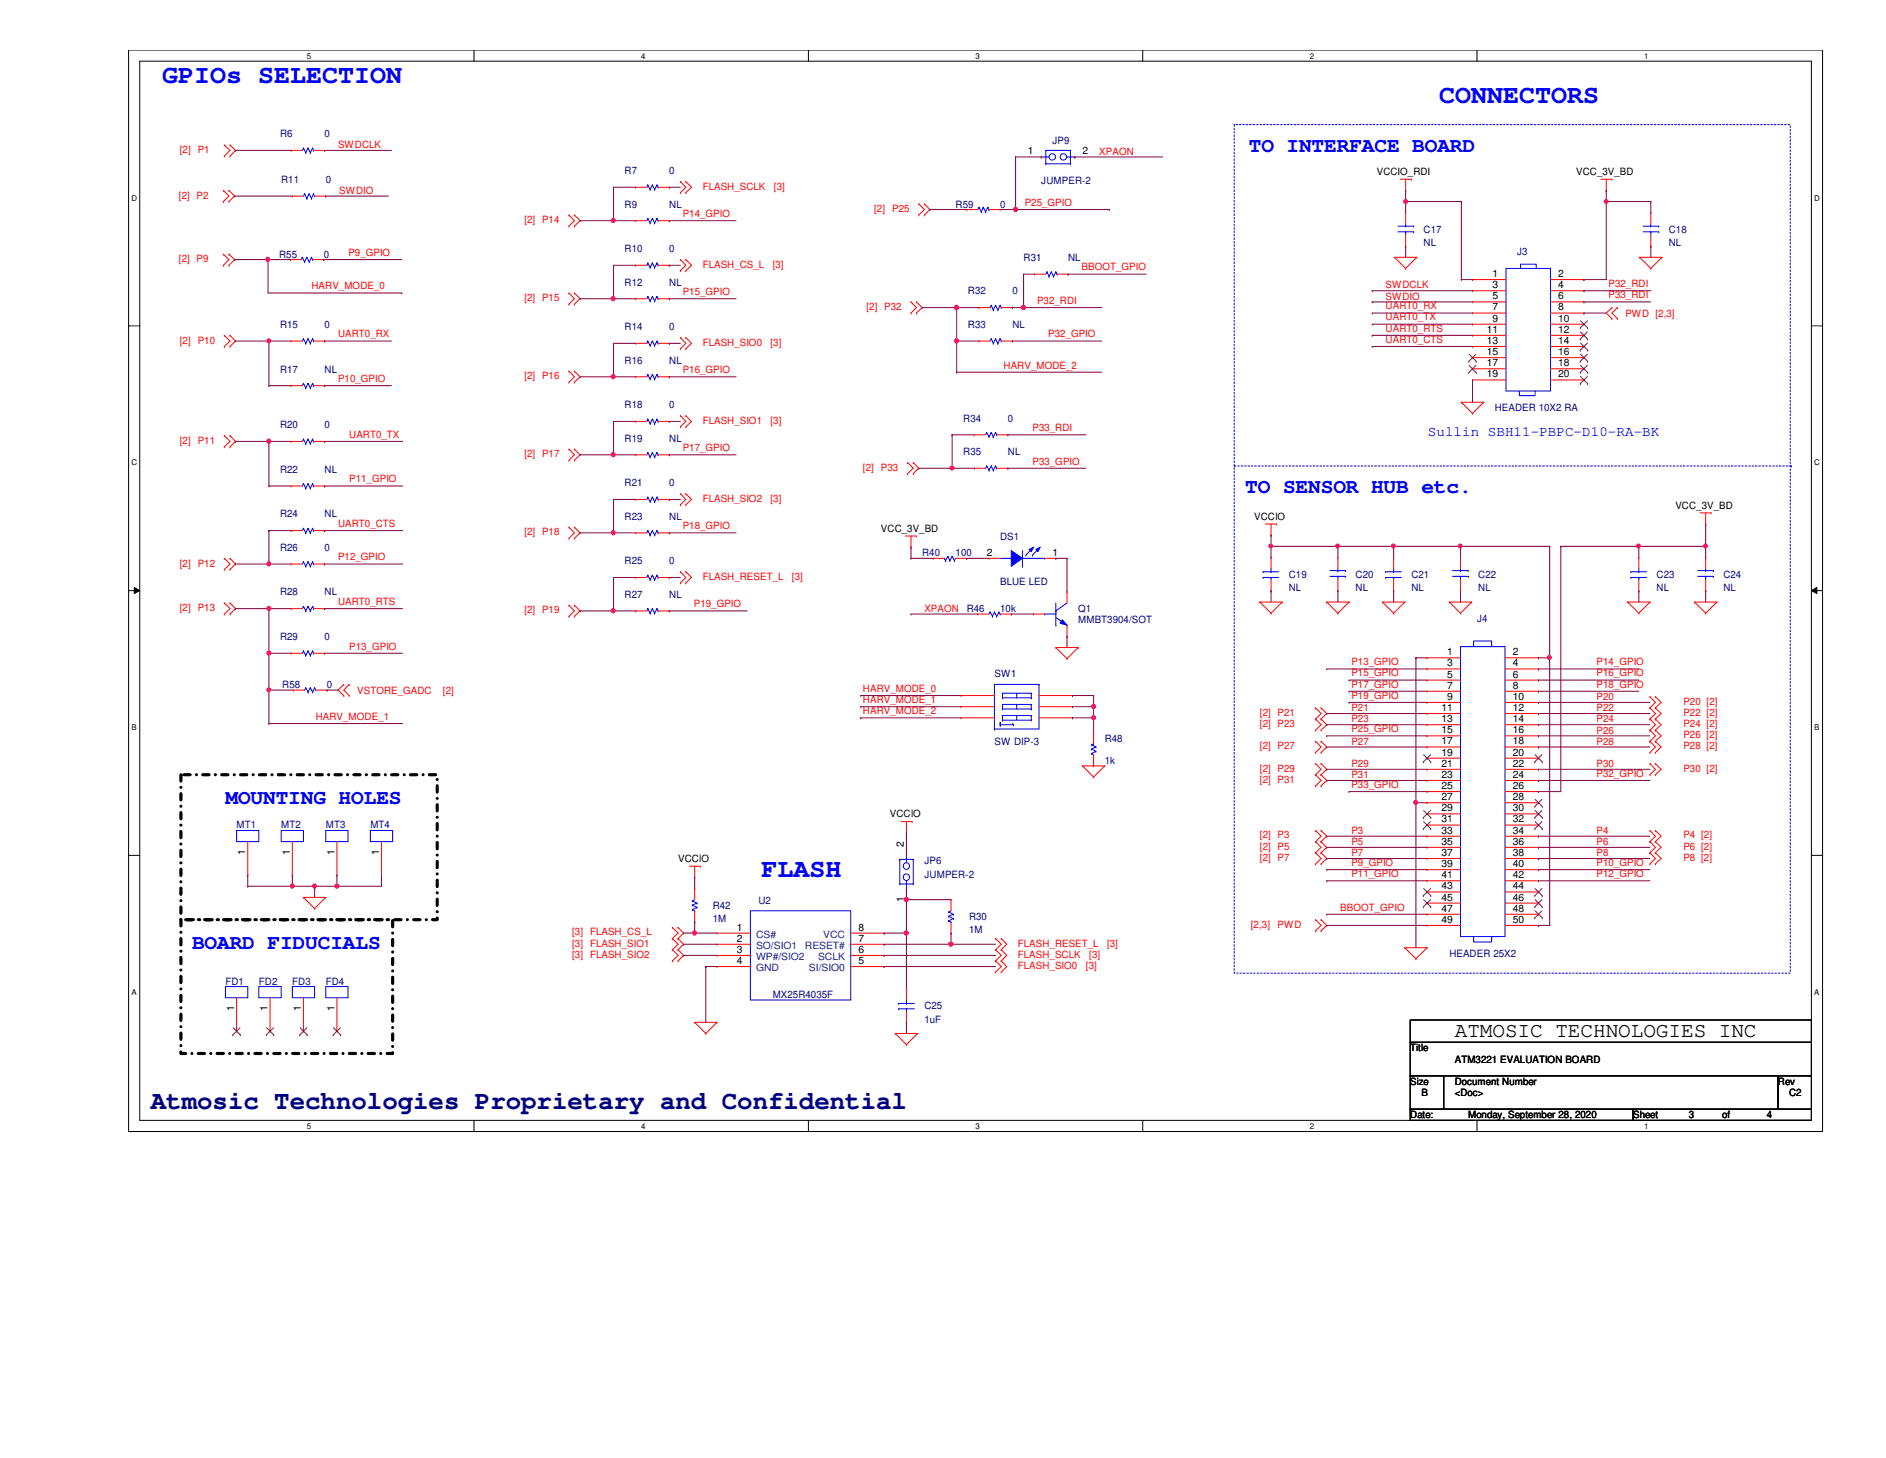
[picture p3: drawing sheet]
<svg xmlns="http://www.w3.org/2000/svg" width="279mm" height="216mm" viewBox="0 0 279 216" stroke-linecap="round" stroke-linejoin="round" font-family="sans-serif">
<defs><g id="words">
<g font-size="3.9" fill="#00f">
<text x="24" y="12.4">GPIOs SELECTION</text>
<text x="213.2" y="15.3">CONNECTORS</text>
<text x="112.8" y="129.9">FLASH</text>
</g>
<text font-size="3.9" fill="#000080" x="22.4" y="164.3">Atmosic Technologies Proprietary and Confidential</text>
<g font-size="3.1" fill="#00f">
<text x="185" y="22.6">TO INTERFACE BOARD</text>
<text x="184.5" y="72.9">TO SENSOR HUB etc.</text>
<text x="33.4" y="119">MOUNTING HOLES</text>
<text x="28.4" y="140.5">BOARD FIDUCIALS</text>
</g>
<text font-size="3.1" x="215.5" y="153.5">ATMOSIC TECHNOLOGIES INC</text>
<text font-size="2.1" fill="#00f" x="211.5" y="64.5">Sullin SBH11-PBPC-D10-RA-BK</text>
<g font-size="1.5" fill="#f00">
<text x="26.6" y="22.6">[2]</text>
<text x="29.3" y="22.6">P1</text>
<text x="50.1" y="21.9">SWDCLK</text>
<text x="162.9" y="22.9">XPAON</text>
<text x="26.5" y="29.4">[2] P2</text>
<text x="50.2" y="28.7">SWDIO</text>
<text x="104.1" y="28.1">FLASH_SCLK</text>
<text x="114.6" y="28.1">[3]</text>
<text x="77.7" y="33">[2] P14</text>
<text x="101.1" y="32.1">P14_GPIO</text>
<text x="129.5" y="31.4">[2]</text>
<text x="132.2" y="31.4">P25</text>
<text x="151.8" y="30.5">P25_GPIO</text>
<text x="26.5" y="38.8">[2] P9</text>
<text x="51.6" y="37.9">P9_GPIO</text>
<text x="104.1" y="39.6">FLASH_CS_L</text>
<text x="114.5" y="39.6">[3]</text>
<text x="160.2" y="40">BBOOT_GPIO</text>
<text x="46.1" y="42.8">HARV_MODE_0</text>
<text x="77.7" y="44.6">[2] P15</text>
<text x="101.1" y="43.7">P15_GPIO</text>
<text x="128.4" y="45.9">[2] P32</text>
<text x="153.6" y="45">P32_RDI</text>
<text x="205.3" y="42.7">SWDCLK</text>
<text x="205.3" y="44.4">SWDIO</text>
<text x="205.3" y="45.8">UART0_RX</text>
<text x="205.3" y="47.5">UART0_TX</text>
<text x="238.3" y="42.5">P32_RDI</text>
<text x="238.3" y="44.2">P33_RDI</text>
<text x="240.8" y="46.9">PWD [2,3]</text>
<text x="26.6" y="50.9">[2]</text>
<text x="29.3" y="50.9">P10</text>
<text x="50.1" y="50">UART0_RX</text>
<text x="104.1" y="51.2">FLASH_SIO0</text>
<text x="114.1" y="51.2">[3]</text>
<text x="155.3" y="50">P32_GPIO</text>
<text x="205.3" y="49.1">UART0_RTS</text>
<text x="205.3" y="50.8">UART0_CTS</text>
<text x="50.1" y="56.6">P10_GPIO</text>
<text x="77.7" y="56.1">[2] P16</text>
<text x="101.1" y="55.2">P16_GPIO</text>
<text x="148.7" y="54.6">HARV_MODE_2</text>
<text x="26.6" y="65.7">[2]</text>
<text x="29.3" y="65.7">P11</text>
<text x="51.7" y="64.8">UART0_TX</text>
<text x="104.1" y="62.7">FLASH_SIO1</text>
<text x="114.1" y="62.7">[3]</text>
<text x="153" y="63.8">P33_RDI</text>
<text x="51.7" y="71.4">P11_GPIO</text>
<text x="77.7" y="67.7">[2] P17</text>
<text x="101.1" y="66.8">P17_GPIO</text>
<text x="127.8" y="69.7">[2]</text>
<text x="130.5" y="69.7">P33</text>
<text x="153" y="68.8">P33_GPIO</text>
<text x="104.1" y="74.3">FLASH_SIO2</text>
<text x="114.1" y="74.3">[3]</text>
<text x="26.6" y="83.9">[2]</text>
<text x="29.3" y="83.9">P12</text>
<text x="50.1" y="83">P12_GPIO</text>
<text x="50.1" y="78">UART0_CTS</text>
<text x="77.7" y="79.2">[2] P18</text>
<text x="101.1" y="78.4">P18_GPIO</text>
<text x="50.1" y="89.6">UART0_RTS</text>
<text x="102.8" y="89.9">P19_GPIO</text>
<text x="104.1" y="85.9">FLASH_RESET_L</text>
<text x="117.3" y="85.9">[3]</text>
<text x="26.6" y="90.5">[2]</text>
<text x="29.3" y="90.5">P13</text>
<text x="77.7" y="90.8">[2] P19</text>
<text x="136.9" y="90.6">XPAON</text>
<text x="51.7" y="96.2">P13_GPIO</text>
<text x="200.2" y="98.5">P13_GPIO</text>
<text x="200.2" y="101.8">P17_GPIO</text>
<text x="200.2" y="100.2">P15_GPIO</text>
<text x="236.5" y="98.5">P14_GPIO</text>
<text x="236.5" y="100.2">P16_GPIO</text>
<text x="236.5" y="101.8">P18_GPIO</text>
<text x="46.8" y="106.6">HARV_MODE_1</text>
<text x="52.9" y="102.7">VSTORE_GADC</text>
<text x="65.6" y="102.7">[2]</text>
<text x="127.8" y="102.4">HARV_MODE_0</text>
<text x="127.8" y="104.1">HARV_MODE_1</text>
<text x="127.8" y="105.7">HARV_MODE_2</text>
<text x="186.6" y="106">[2] P21</text>
<text x="186.6" y="107.7">[2] P23</text>
<text x="200.2" y="105.3">P21</text>
<text x="200.2" y="103.5">P19_GPIO</text>
<text x="200.2" y="107">P23</text>
<text x="236.5" y="103.7">P20</text>
<text x="236.5" y="107">P24</text>
<text x="236.5" y="105.3">P22</text>
<text x="249.4" y="104.4">P20 [2]</text>
<text x="249.4" y="106">P22 [2]</text>
<text x="249.4" y="107.7">P24 [2]</text>
<text x="186.6" y="111">[2] P27</text>
<text x="200.2" y="108.4">P25_GPIO</text>
<text x="200.2" y="113.6">P29</text>
<text x="200.2" y="110.3">P27</text>
<text x="236.5" y="110.3">P28</text>
<text x="236.5" y="108.6">P26</text>
<text x="236.5" y="113.6">P30</text>
<text x="249.4" y="109.3">P26 [2]</text>
<text x="249.4" y="111">P28 [2]</text>
<text x="186.6" y="114.3">[2] P29</text>
<text x="186.6" y="115.9">[2] P31</text>
<text x="200.2" y="116.7">P33_GPIO</text>
<text x="200.2" y="115.2">P31</text>
<text x="236.5" y="115">P32_GPIO</text>
<text x="249.4" y="114.3">P30 [2]</text>
<text x="186.6" y="124.2">[2] P3</text>
<text x="186.6" y="125.8">[2] P5</text>
<text x="200.2" y="125.1">P5</text>
<text x="200.2" y="123.5">P3</text>
<text x="236.5" y="123.5">P4</text>
<text x="236.5" y="125.1">P6</text>
<text x="249.4" y="124.2">P4 [2]</text>
<text x="249.4" y="125.8">P6 [2]</text>
<text x="186.6" y="127.5">[2] P7</text>
<text x="200.2" y="128.2">P9_GPIO</text>
<text x="200.2" y="126.8">P7</text>
<text x="200.2" y="129.9">P11_GPIO</text>
<text x="236.5" y="126.8">P8</text>
<text x="236.5" y="128.2">P10_GPIO</text>
<text x="236.5" y="129.9">P12_GPIO</text>
<text x="249.4" y="127.5">P8 [2]</text>
<text x="185.3" y="137.4">[2,3]</text>
<text x="189.3" y="137.4">PWD</text>
<text x="198.5" y="134.8">BBOOT_GPIO</text>
<text x="84.8" y="138.5">[3]</text>
<text x="84.8" y="140.2">[3]</text>
<text x="84.8" y="141.8">[3]</text>
<text x="87.4" y="138.5">FLASH_CS_L</text>
<text x="87.4" y="140.2">FLASH_SIO1</text>
<text x="87.4" y="141.8">FLASH_SIO2</text>
<text x="150.8" y="140.2">FLASH_RESET_L</text>
<text x="150.8" y="141.8">FLASH_SCLK</text>
<text x="150.8" y="143.5">FLASH_SIO0</text>
<text x="160.9" y="143.5">[3]</text>
<text x="161.4" y="141.8">[3]</text>
<text x="164" y="140.2">[3]</text>
</g>
<g font-size="1.5" fill="#000080">
<text x="41.5" y="20.3">R6</text>
<text x="48.1" y="20.3">0</text>
<text x="155.9" y="21.3">JP9</text>
<text x="41.7" y="27.1">R11</text>
<text x="48.3" y="27.1">0</text>
<text x="92.5" y="25.8">R7</text>
<text x="99.1" y="25.8">0</text>
<text x="154.3" y="27.3">JUMPER-2</text>
<text x="92.5" y="30.7">R9</text>
<text x="99.1" y="30.7">NL</text>
<text x="141.6" y="30.7">R59</text>
<text x="148.2" y="30.7">0</text>
<text x="210.9" y="34.5">C17</text>
<text x="247.2" y="34.5">C18</text>
<text x="41.4" y="38.1">R55</text>
<text x="48" y="38.1">0</text>
<text x="92.5" y="37.3">R10</text>
<text x="99.1" y="37.3">0</text>
<text x="151.6" y="38.6">R31</text>
<text x="158.2" y="38.6">NL</text>
<text x="210.9" y="36.5">NL</text>
<text x="224.7" y="37.8">J3</text>
<text x="247.2" y="36.5">NL</text>
<text x="92.5" y="42.3">R12</text>
<text x="99.1" y="42.3">NL</text>
<text x="143.4" y="43.6">R32</text>
<text x="150" y="43.6">0</text>
<text x="41.5" y="48.6">R15</text>
<text x="48.1" y="48.6">0</text>
<text x="92.5" y="53.8">R16</text>
<text x="92.5" y="48.9">R14</text>
<text x="99.1" y="53.8">NL</text>
<text x="99.1" y="48.9">0</text>
<text x="143.4" y="48.6">R33</text>
<text x="150" y="48.6">NL</text>
<text x="41.5" y="55.2">R17</text>
<text x="48.1" y="55.2">NL</text>
<text x="41.5" y="63.4">R20</text>
<text x="48.1" y="63.4">0</text>
<text x="92.5" y="65.4">R19</text>
<text x="92.5" y="60.5">R18</text>
<text x="99.1" y="65.4">NL</text>
<text x="99.1" y="60.5">0</text>
<text x="142.7" y="62.4">R34</text>
<text x="149.3" y="62.4">0</text>
<text x="221.4" y="60.9">HEADER 10X2 RA</text>
<text x="41.5" y="70">R22</text>
<text x="48.1" y="70">NL</text>
<text x="142.7" y="67.4">R35</text>
<text x="149.3" y="67.4">NL</text>
<text x="41.5" y="76.6">R24</text>
<text x="48.1" y="76.6">NL</text>
<text x="92.5" y="77">R23</text>
<text x="92.5" y="72">R21</text>
<text x="99.1" y="77">NL</text>
<text x="99.1" y="72">0</text>
<text x="41.5" y="81.6">R26</text>
<text x="48.1" y="81.6">0</text>
<text x="92.5" y="83.6">R25</text>
<text x="99.1" y="83.6">0</text>
<text x="136.6" y="82.4">R40</text>
<text x="141.6" y="82.4">100</text>
<text x="148.2" y="79.9">DS1</text>
<text x="41.5" y="88.2">R28</text>
<text x="48.1" y="88.2">NL</text>
<text x="92.5" y="88.5">R27</text>
<text x="99.1" y="88.5">NL</text>
<text x="148.2" y="86.7">BLUE LED</text>
<text x="190.9" y="85.6">C19</text>
<text x="190.9" y="87.5">NL</text>
<text x="200.8" y="85.6">C20</text>
<text x="200.8" y="87.5">NL</text>
<text x="209.1" y="85.6">C21</text>
<text x="209.1" y="87.5">NL</text>
<text x="219" y="85.6">C22</text>
<text x="219" y="87.5">NL</text>
<text x="245.4" y="85.6">C23</text>
<text x="245.4" y="87.5">NL</text>
<text x="255.3" y="85.6">C24</text>
<text x="255.3" y="87.5">NL</text>
<text x="41.5" y="94.8">R29</text>
<text x="48.1" y="94.8">0</text>
<text x="143.2" y="90.6">R46</text>
<text x="148.2" y="90.6">10k</text>
<text x="159.7" y="90.6">Q1</text>
<text x="159.7" y="92.3">MMBT3904/SOT</text>
<text x="218.8" y="92.2">J4</text>
<text x="41.8" y="101.9">R58</text>
<text x="48.4" y="101.9">0</text>
<text x="147.3" y="100.2">SW1</text>
<text x="147.3" y="110.3">SW DIP-3</text>
<text x="163.7" y="109.8">R48</text>
<text x="163.7" y="113.1">1k</text>
<text x="35.1" y="122.7">MT1</text>
<text x="41.7" y="122.7">MT2</text>
<text x="48.3" y="122.7">MT3</text>
<text x="54.9" y="122.7">MT4</text>
<text x="136.9" y="128">JP6</text>
<text x="136.9" y="130">JUMPER-2</text>
<text x="105.6" y="134.6">R42</text>
<text x="105.6" y="136.6">1M</text>
<text x="112.4" y="133.9">U2</text>
<text x="143.6" y="136.2">R30</text>
<text x="143.6" y="138.2">1M</text>
<text x="214.7" y="141.7">HEADER 25X2</text>
<text x="33.4" y="145.8">FD1</text>
<text x="38.4" y="145.8">FD2</text>
<text x="43.3" y="145.8">FD3</text>
<text x="48.3" y="145.8">FD4</text>
<text x="114.5" y="147.8">MX25R4035F</text>
<text x="136.9" y="149.4">C25</text>
<text x="136.9" y="151.4">1uF</text>
</g>
<g font-size="1.5">
<text x="152.3" y="22.9">1</text>
<text x="160.4" y="22.9">2</text>
<text x="204" y="25.9">VCCIO_RDI</text>
<text x="233.5" y="25.9">VCC_3V_BD</text>
<text x="221.1" y="41">1</text>
<text x="230.8" y="41">2</text>
<text x="221.1" y="42.7">3</text>
<text x="221.1" y="44.3">5</text>
<text x="221.1" y="46">7</text>
<text x="221.1" y="47.6">9</text>
<text x="230.8" y="42.7">4</text>
<text x="230.8" y="44.3">6</text>
<text x="230.8" y="46">8</text>
<text x="230.8" y="47.6">10</text>
<text x="220.3" y="49.3">11</text>
<text x="220.3" y="50.9">13</text>
<text x="220.3" y="52.6">15</text>
<text x="230.8" y="49.3">12</text>
<text x="230.8" y="50.9">14</text>
<text x="230.8" y="52.6">16</text>
<text x="220.3" y="54.2">17</text>
<text x="220.3" y="55.9">19</text>
<text x="230.8" y="54.2">18</text>
<text x="230.8" y="55.9">20</text>
<text x="185.8" y="77">VCCIO</text>
<text x="248.2" y="75.3">VCC_3V_BD</text>
<text x="130.5" y="78.8">VCC_3V_BD</text>
<text x="146.2" y="82.3">2</text>
<text x="155.9" y="82.3">1</text>
<text x="214.4" y="97">1</text>
<text x="214.4" y="98.7">3</text>
<text x="214.4" y="100.3">5</text>
<text x="214.4" y="102">7</text>
<text x="224.1" y="97">2</text>
<text x="224.1" y="98.7">4</text>
<text x="224.1" y="100.3">6</text>
<text x="224.1" y="102">8</text>
<text x="213.5" y="105.3">11</text>
<text x="213.5" y="106.9">13</text>
<text x="214.4" y="103.6">9</text>
<text x="224.1" y="103.6">10</text>
<text x="224.1" y="105.3">12</text>
<text x="224.1" y="106.9">14</text>
<text x="213.5" y="108.6">15</text>
<text x="213.5" y="110.2">17</text>
<text x="213.5" y="111.9">19</text>
<text x="213.5" y="113.5">21</text>
<text x="224.1" y="108.6">16</text>
<text x="224.1" y="110.2">18</text>
<text x="224.1" y="111.9">20</text>
<text x="224.1" y="113.5">22</text>
<text x="213.5" y="115.2">23</text>
<text x="213.5" y="116.8">25</text>
<text x="213.5" y="118.5">27</text>
<text x="224.1" y="115.2">24</text>
<text x="224.1" y="116.8">26</text>
<text x="224.1" y="118.5">28</text>
<text x="131.8" y="121">VCCIO</text>
<text x="133.9" y="125.5" transform="rotate(-90 133.9 125.5)">2</text>
<text x="213.5" y="120.1">29</text>
<text x="213.5" y="121.8">31</text>
<text x="213.5" y="123.4">33</text>
<text x="213.5" y="125.1">35</text>
<text x="224.1" y="120.1">30</text>
<text x="224.1" y="121.8">32</text>
<text x="224.1" y="123.4">34</text>
<text x="224.1" y="125.1">36</text>
<text x="36.3" y="126.6" transform="rotate(-90 36.3 126.6)">1</text>
<text x="42.9" y="126.6" transform="rotate(-90 42.9 126.6)">1</text>
<text x="49.5" y="126.6" transform="rotate(-90 49.5 126.6)">1</text>
<text x="56.1" y="126.6" transform="rotate(-90 56.1 126.6)">1</text>
<text x="100.5" y="127.6">VCCIO</text>
<text x="213.5" y="126.7">37</text>
<text x="213.5" y="128.4">39</text>
<text x="213.5" y="130">41</text>
<text x="213.5" y="131.7">43</text>
<text x="224.1" y="126.7">38</text>
<text x="224.1" y="128.4">40</text>
<text x="224.1" y="130">42</text>
<text x="224.1" y="131.7">44</text>
<text x="109.2" y="137.8">1</text>
<text x="127.2" y="137.8">8</text>
<text x="133.9" y="133.6" transform="rotate(-90 133.9 133.6)">1</text>
<text x="213.5" y="133.3">45</text>
<text x="213.5" y="135">47</text>
<text x="213.5" y="136.7">49</text>
<text x="224.1" y="133.3">46</text>
<text x="224.1" y="135">48</text>
<text x="224.1" y="136.7">50</text>
<text x="109.2" y="139.4">2</text>
<text x="109.2" y="141.1">3</text>
<text x="109.2" y="142.7">4</text>
<text x="127.2" y="142.7">5</text>
<text x="127.2" y="141.1">6</text>
<text x="127.2" y="139.4">7</text>
<text x="34.7" y="149.7" transform="rotate(-90 34.7 149.7)">1</text>
<text x="39.6" y="149.7" transform="rotate(-90 39.6 149.7)">1</text>
<text x="44.6" y="149.7" transform="rotate(-90 44.6 149.7)">1</text>
<text x="49.5" y="149.7" transform="rotate(-90 49.5 149.7)">1</text>
<text x="208.9" y="155.7">Title</text>
<text x="208.9" y="160.7">Size</text>
<text x="215.5" y="160.7">Document Number</text>
<text x="215.5" y="157.4">ATM3221 EVALUATION BOARD</text>
<text x="263.4" y="160.7">Rev</text>
<text x="208.9" y="165.6">Date:</text>
<text x="210.6" y="162.3">B</text>
<text x="215.5" y="162.3">&lt;Doc&gt;</text>
<text x="217.5" y="165.6">Monday, September 28, 2020</text>
<text x="241.9" y="165.6">Sheet</text>
<text x="250.2" y="165.6">3</text>
<text x="255.1" y="165.6">of</text>
<text x="261.7" y="165.6">4</text>
<text x="265" y="162.3">C2</text>
</g>
<g font-size="1.5" fill="#004080">
<text x="112" y="138.9">CS#</text>
<text x="112" y="140.5">SO/SIO1</text>
<text x="112" y="142.2">WP#/SIO2</text>
<text x="112" y="143.8">GND</text>
<text x="119.3" y="140.5">RESET#</text>
<text x="119.8" y="143.8">SI/SIO0</text>
<text x="121.2" y="142.2">SCLK</text>
<text x="122" y="138.9">VCC</text>
</g>
<g font-size="1.2">
<text x="45.5" y="8.7">5</text>
<text x="95" y="8.7">4</text>
<text x="144.5" y="8.7">3</text>
<text x="194.1" y="8.7">2</text>
<text x="243.6" y="8.7">1</text>
<text x="19.5" y="29.7">D</text>
<text x="268.8" y="29.7">D</text>
<text x="19.5" y="68.9">C</text>
<text x="268.8" y="68.9">C</text>
<text x="19.5" y="108.1">B</text>
<text x="268.8" y="108.1">B</text>
<text x="19.5" y="147.3">A</text>
<text x="268.8" y="147.3">A</text>
<text x="45.5" y="167.2">5</text>
<text x="95" y="167.2">4</text>
<text x="144.5" y="167.2">3</text>
<text x="194.1" y="167.2">2</text>
<text x="243.6" y="167.2">1</text>
</g>
</g></defs>
<path d="M19.1 7.4h250.9v160.2h-250.9zM20.7 9.1h247.7v156.8h-247.7z" fill="none" stroke="#000" stroke-width=".15"/>
<g fill="#fff">
<path d="M45.5 7.6h.6v1.3h-.6z"/>
<path d="M45.5 166.1h.6v1.3h-.6z"/>
</g>
<path d="M70.2 7.4v1.7M70.2 165.9v1.7" fill="none" stroke="#000" stroke-width=".15"/>
<g fill="#fff">
<path d="M95 7.6h.6v1.3h-.6z"/>
<path d="M95 166.1h.6v1.3h-.6z"/>
</g>
<path d="M119.8 7.4v1.7M119.8 165.9v1.7" fill="none" stroke="#000" stroke-width=".15"/>
<g fill="#fff">
<path d="M144.5 7.6h.6v1.3h-.6z"/>
<path d="M144.5 166.1h.6v1.3h-.6z"/>
</g>
<path d="M169.3 7.4v1.7M169.3 165.9v1.7" fill="none" stroke="#000" stroke-width=".15"/>
<g fill="#fff">
<path d="M194.1 7.6h.5v1.3h-.5z"/>
<path d="M194.1 166.1h.5v1.3h-.5z"/>
</g>
<path d="M218.8 7.4v1.7M218.8 165.9v1.7" fill="none" stroke="#000" stroke-width=".15"/>
<g fill="#fff">
<path d="M243.6 7.6h.6v1.3h-.6z"/>
<path d="M243.6 166.1h.6v1.3h-.6z"/>
<path d="M19.5 28.7h.8v1.3h-.8z"/>
<path d="M268.8 28.7h.8v1.3h-.8z"/>
<path d="M19.5 67.9h.8v1.3h-.8z"/>
<path d="M268.8 67.9h.8v1.3h-.8z"/>
</g>
<path d="M19.1 48.3h1.6M268.4 48.3h1.6" fill="none" stroke="#000" stroke-width=".15"/>
<g fill="#fff">
<path d="M19.5 107.1h.7v1.3h-.7z"/>
<path d="M268.8 107.1h.7v1.3h-.7z"/>
</g>
<path d="M19.1 87.5h1.6M19.9 87l.8 .5-.8 .4zM268.4 87.5l.8-.5v.9zM268.4 87.5h1.6" fill="none" stroke="#000" stroke-width=".15"/>
<path d="M19.9 87l.8 .5-.8 .4zM268.4 87.5l.8-.5v.9z" fill="#000"/>
<g fill="#fff">
<path d="M19.5 146.3h.7v1.3h-.7z"/>
<path d="M268.8 146.3h.7v1.3h-.7z"/>
</g>
<path d="M19.1 126.7h1.6M268.4 126.7h1.6M208.9 151h59.5v3.3h-59.5zM208.9 154.3h59.5v5h-59.5zM208.9 159.3h5v5h-5zM213.9 159.3h49.5v5h-49.5zM263.4 159.3h5v5h-5zM208.9 164.3h33v1.6h-33zM241.9 164.3h26.5v1.6h-26.5z" fill="none" stroke="#000" stroke-width=".15"/>
<path d="M182.8 18.5h82.4v125.6h-82.4zM182.8 69h82.6M265.4 69h.1" fill="none" stroke="#00f" stroke-width=".15" stroke-dasharray=".3 .3"/>
<path d="M26.8 114.7h38v21.5h-38zM26.8 136.2h31.4v19.8h-31.4z" fill="none" stroke="#000" stroke-width=".47" stroke-dasharray=".9 .9 0 .9"/>
<g fill="none" stroke="#f00" stroke-width=".15">
<path d="M33.1 28.2h.1M33.1 29.8h.1M33.1 37.6h.1M33.1 39.3h.1M33.1 28.2l.8 .8-.8 .8M33.1 37.6l.8 .8-.8 .9M33.2 21.5h.1M33.2 23.1h.1M33.2 21.5l.9 .8-.9 .8M33.9 29.8h.1M33.9 28.2h.1M33.9 39.3h.1"/>
<path d="M33.9 37.6h.1M33.9 28.2l.9 .8-.9 .8M33.9 37.6l.9 .8-.9 .9M34.1 23.1h.1M34.1 21.5h.1M34.1 21.5l.8 .8-.8 .8M43 38.4h.1M43 38.4h1.7M46.3 38.4h1.7M48 38.4h.1M84.3 31.8h.1M84.3 33.5h.1"/>
<path d="M84.3 31.8l.8 .9-.8 .8M85.1 33.5h.1M85.1 31.8h.1M85.1 31.8l.8 .9-.8 .8M100.8 28.5h.1M100.8 26.9h.1M100.8 38.4h.1M100.8 26.9l.8 .8-.8 .8M100.8 38.4l.8 .9-.8 .8M101.6 28.5h.1M101.6 26.9h.1M101.6 38.4h.1"/>
<path d="M101.6 26.9l.8 .8-.8 .8M101.6 38.4l.8 .9-.8 .8M136.1 30.2h.1M136.1 31.8h.1M136.1 30.2l.8 .8-.8 .8M136.9 31.8h.1M136.9 30.2h.1M136.9 30.2l.9 .8-.9 .8M206.6 38.1h.1M206.6 38.1h3.3M206.6 38.1l1.6 1.7M207.4 26.5h1.7"/>
<path d="M208.2 28.2h.1M208.2 39.8h.1M208.2 26.5v1.7M209.1 26.5h.1M209.9 38.1h.1M209.9 38.1l-1.7 1.7M237.2 26.5h1.6M238 28.2h.1M238 26.5v1.7M238.8 26.5h.1M242.9 38.1h.1M242.9 38.1h3.3"/>
<path d="M242.9 38.1l1.7 1.7M244.6 39.8h.1M246.2 38.1h.1M246.2 38.1l-1.6 1.7M33.2 49.7h.1M33.2 51.3h.1M33.2 49.7l.9 .8-.9 .8M34.1 51.3h.1M34.1 49.7h.1M34.1 49.7l.8 .8-.8 .8M84.3 43.4h.1M84.3 45h.1"/>
<path d="M84.3 54.9h.1M84.3 56.6h.1M84.3 43.4l.8 .8-.8 .8M84.3 54.9l.8 .9-.8 .8M85.1 45h.1M85.1 43.4h.1M85.1 56.6h.1M85.1 54.9h.1M85.1 43.4l.8 .8-.8 .8M85.1 54.9l.8 .9-.8 .8M100.8 40.1h.1M100.8 51.6h.1"/>
<path d="M100.8 50h.1M100.8 50l.8 .8-.8 .8M101.6 40.1h.1M101.6 51.6h.1M101.6 50h.1M101.6 50l.8 .8-.8 .8M135 44.7h.1M135 46.4h.1M135 44.7l.8 .9-.8 .8M135.8 46.4h.1M135.8 44.7h.1M135.8 44.7l.8 .9-.8 .8"/>
<path d="M216.5 59.6h.1M216.5 59.6h3.3M216.5 59.6l1.6 1.6M219.8 59.6h.1M219.8 59.6l-1.7 1.6M238.8 45.6h.1M238.8 47.2h.1M238.8 45.6l-.8 .8 .8 .8M239.6 47.2h.1M239.6 45.6h.1M239.6 45.6l-.8 .8 .8 .8M33.2 64.5h.1"/>
<path d="M33.2 66.2h.1M33.2 64.5l.9 .9-.9 .8M34.1 66.2h.1M34.1 64.5h.1M34.1 64.5l.8 .9-.8 .8M84.3 66.5h.1M84.3 68.2h.1M84.3 78.1h.1M84.3 79.7h.1M84.3 66.5l.8 .9-.8 .8M84.3 78.1l.8 .8-.8 .8M85.1 68.2h.1"/>
<path d="M85.1 66.5h.1M85.1 79.7h.1M85.1 78.1h.1M85.1 66.5l.8 .9-.8 .8M85.1 78.1l.8 .8-.8 .8M100.8 63.2h.1M100.8 61.6h.1M100.8 74.8h.1M100.8 73.1h.1M100.8 61.6l.8 .8-.8 .8M100.8 73.1l.8 .9-.8 .8M101.6 63.2h.1"/>
<path d="M101.6 61.6h.1M101.6 74.8h.1M101.6 73.1h.1M101.6 61.6l.8 .8-.8 .8M101.6 73.1l.8 .9-.8 .8M134.1 79.4h1.7M134.5 68.5h.1M134.5 70.1h.1M134.5 68.5l.8 .8-.8 .8M135 79.4v1.6M135.3 70.1h.1M135.3 68.5h.1"/>
<path d="M135.3 68.5l.8 .8-.8 .8M135.8 79.4h.1M187.5 77.6h1.6M188.3 79.2h.1M188.3 77.6v1.6M189.1 77.6h.1M218.1 61.2h.1M251.8 75.9h1.7M252.7 77.6h.1M252.7 75.9v1.7M253.5 75.9h.1M33.2 82.7h.1"/>
<path d="M33.2 84.3h.1M33.2 89.3h.1M33.2 90.9h.1M33.2 82.7l.9 .8-.9 .8M33.2 89.3l.9 .8-.9 .8M34.1 84.3h.1M34.1 82.7h.1M34.1 90.9h.1M34.1 89.3h.1M34.1 82.7l.8 .8-.8 .8M34.1 89.3l.8 .8-.8 .8M84.3 89.6h.1"/>
<path d="M84.3 91.3h.1M84.3 89.6l.8 .9-.8 .8M85.1 91.3h.1M85.1 89.6h.1M85.1 89.6l.8 .9-.8 .8M100.8 86.3h.1M100.8 84.7h.1M100.8 84.7l.8 .8-.8 .8M101.6 86.3h.1M101.6 84.7h.1M101.6 84.7l.8 .8-.8 .8M135 81h.1"/>
<path d="M156.4 95.9h.1M156.4 95.9h3.3M156.4 95.9l1.7 1.6M158.1 97.5h.1M159.7 95.9h.1M159.7 95.9l-1.6 1.6M186.6 89.2h.1M186.6 89.2h3.3M186.6 89.2l1.7 1.6M188.3 90.8h.1M189.9 89.2h.1M189.9 89.2l-1.6 1.6"/>
<path d="M196.6 89.2h.1M196.6 89.2h3.3M196.6 89.2l1.6 1.6M198.2 90.8h.1M199.9 89.2h.1M199.9 89.2l-1.7 1.6M204.8 89.2h.1M204.8 89.2h3.3M204.8 89.2l1.7 1.6M206.5 90.8h.1M208.1 89.2h.1M208.1 89.2l-1.6 1.6"/>
<path d="M214.7 89.2h.1M214.7 89.2h3.3M214.7 89.2l1.7 1.6M216.4 90.8h.1M218 89.2h.1M218 89.2l-1.6 1.6M241.1 89.2h.1M241.1 89.2h3.3M241.1 89.2l1.7 1.6M242.8 90.8h.1M244.4 89.2h.1M244.4 89.2l-1.6 1.6"/>
<path d="M251 89.2h.1M251 89.2h3.3M251 89.2l1.7 1.6M252.7 90.8h.1M254.3 89.2h.1M254.3 89.2l-1.6 1.6M50.9 101.3h.1M50.9 103h.1M50.9 101.3l-.8 .9 .8 .8M51.7 103h.1M51.7 101.3h.1M51.7 101.3l-.8 .9 .8 .8"/>
<path d="M160.4 113.4h.1M160.4 113.4h3.3M160.4 113.4l1.6 1.7M162 115.1h.1M163.7 113.4h.1M163.7 113.4l-1.7 1.7M194.9 104.8h.1M194.9 106.5h.1M194.9 108.1h.1M194.9 109.8h.1M194.9 111.4h.1M194.9 113.1h.1"/>
<path d="M194.9 114.7h.1M194.9 116.4h.1M194.9 104.8l.8 .9-.8 .8M194.9 106.5l.8 .8-.8 .8M194.9 109.8l.8 .8-.8 .8M194.9 113.1l.8 .8-.8 .8M194.9 114.7l.8 .9-.8 .8M195.7 106.5h.1M195.7 104.8h.1M195.7 108.1h.1M195.7 111.4h.1M195.7 109.8h.1"/>
<path d="M195.7 114.7h.1M195.7 113.1h.1M195.7 116.4h.1M195.7 104.8l.9 .9-.9 .8M195.7 106.5l.9 .8-.9 .8M195.7 109.8l.9 .8-.9 .8M195.7 113.1l.9 .8-.9 .8M195.7 114.7l.9 .9-.9 .8M244.4 104.8h.1M244.4 103.2h.1M244.4 106.5h.1M244.4 108.1h.1"/>
<path d="M244.4 109.8h.1M244.4 111.4h.1M244.4 114.7h.1M244.4 113.1h.1M244.4 103.2l.8 .8-.8 .8M244.4 104.8l.8 .9-.8 .8M244.4 106.5l.8 .8-.8 .8M244.4 108.1l.8 .9-.8 .8M244.4 109.8l.8 .8-.8 .8M244.4 113.1l.8 .8-.8 .8M245.2 104.8h.1M245.2 103.2h.1"/>
<path d="M245.2 106.5h.1M245.2 108.1h.1M245.2 109.8h.1M245.2 111.4h.1M245.2 114.7h.1M245.2 113.1h.1M245.2 103.2l.9 .8-.9 .8M245.2 104.8l.9 .9-.9 .8M245.2 106.5l.9 .8-.9 .8M245.2 108.1l.9 .9-.9 .8M245.2 109.8l.9 .8-.9 .8M245.2 113.1l.9 .8-.9 .8"/>
<path d="M45 132.9h.1M45 132.9h3.3M45 132.9l1.6 1.6M46.6 134.5h.1M48.3 132.9h.1M48.3 132.9l-1.7 1.6M99.6 137.3h.1M99.6 139h.1M99.6 137.3l.9 .9-.9 .8M99.6 139l.9 .8-.9 .8M100.5 139h.1M100.5 137.3h.1"/>
<path d="M100.5 137.3l.8 .9-.8 .8M100.5 139l.8 .8-.8 .8M102.1 128.3h1.7M102.9 129.9h.1M102.9 128.3v1.6M103.8 128.3h.1M133.5 121.7h1.6M134.3 123.3h.1M134.3 121.7v1.6M135.1 121.7h.1M147.5 139h.1M147.5 139l.8 .8-.8 .8"/>
<path d="M148.3 139h.1M148.3 139l.8 .8-.8 .8M194.9 123h.1M194.9 124.6h.1M194.9 126.3h.1M194.9 127.9h.1M194.9 136.2h.1M194.9 137.8h.1M194.9 123l.8 .8-.8 .8M194.9 126.3l.8 .8-.8 .8M194.9 136.2l.8 .8-.8 .8M194.9 124.6l.8 .9-.8 .8"/>
<path d="M195.7 124.6h.1M195.7 123h.1M195.7 127.9h.1M195.7 126.3h.1M195.7 137.8h.1M195.7 136.2h.1M195.7 123l.9 .8-.9 .8M195.7 126.3l.9 .8-.9 .8M195.7 136.2l.9 .8-.9 .8M195.7 124.6l.9 .9-.9 .8M244.4 124.6h.1M244.4 123h.1"/>
<path d="M244.4 127.9h.1M244.4 126.3h.1M244.4 123l.8 .8-.8 .8M244.4 126.3l.8 .8-.8 .8M244.4 124.6l.8 .9-.8 .8M245.2 124.6h.1M245.2 123h.1M245.2 127.9h.1M245.2 126.3h.1M245.2 123l.9 .8-.9 .8M245.2 126.3l.9 .8-.9 .8M245.2 124.6l.9 .9-.9 .8"/>
<path d="M99.6 140.6h.1M99.6 142.3h.1M99.6 140.6l.9 .9-.9 .8M100.5 140.6h.1M100.5 142.3h.1M100.5 140.6l.8 .9-.8 .8M102.9 151.4h.1M102.9 151.4h3.3M102.9 151.4l1.7 1.6M104.6 153h.1M106.2 151.4h.1M106.2 151.4l-1.6 1.6"/>
<path d="M132.6 153h.1M132.6 153h3.3M132.6 153l1.7 1.7M134.3 154.7h.1M135.9 153h.1M135.9 153l-1.6 1.7M147.5 140.6h.1M147.5 142.3h.1M147.5 143.9h.1M147.5 140.6l.8 .9-.8 .8M147.5 142.3l.8 .8-.8 .8M148.3 140.6h.1"/>
<path d="M148.3 142.3h.1M148.3 143.9h.1M148.3 140.6l.8 .9-.8 .8M148.3 142.3l.8 .8-.8 .8M208.1 140.3h.1M208.1 140.3h3.3M208.1 140.3l1.7 1.7M209.8 142h.1M211.4 140.3h.1M211.4 140.3l-1.6 1.7"/>
</g>
<g fill="none" stroke="#00f" stroke-width=".15">
<path d="M44.8 38.1h.1M44.8 38.1l-.1 .3M44.8 38.1l.3 .7M45.1 38.8h.1M45.5 38.1h.1M45.5 38.1l-.4 .7M45.5 38.1l.3 .7M45.8 38.8h.1M46.1 38.1h.1M46.1 38.1l-.3 .7M46.1 38.1l.2 .3M46.3 38.4h.1"/>
<path d="M148.2 82.7h1.6M149.8 82.7h.1M151.5 83.9h.1M151.5 81.5v2.4M151.5 82.7h3.3M154.8 82.7h.1"/>
</g>
<path d="M149.8 81.5l1.7 1.2-1.7 1.2z" fill-rule="evenodd" fill="#00f"/>
<path d="M149.8 81.5l1.7 1.2-1.7 1.2z" fill="none" stroke="#00f" stroke-width=".15"/>
<path d="M153.5 81.4l.6-.4-.3 .7z" fill-rule="evenodd" fill="#00f"/>
<path d="M153.5 81.4l.6-.4-.3 .7z" fill="none" stroke="#00f" stroke-width=".15"/>
<path d="M152.4 81.4l.7-.4-.3 .7z" fill-rule="evenodd" fill="#00f"/>
<g fill="none" stroke="#00f" stroke-width=".15">
<path d="M96 27.4h.1M96 38.9h.1M96 32.3h.1M96 27.4l-.2 .3M96 27.4l.3 .7M96 38.9l-.2 .4M96 38.9l.3 .7M96 32.3l-.2 .4M96 32.3l.3 .7M96.3 28.1h.1M96.3 39.6h.1M96.3 33h.1"/>
<path d="M96.6 27.4h.1M96.6 38.9h.1M96.6 32.3h.1M96.6 27.4l-.3 .7M96.6 27.4l.4 .7M96.6 38.9l-.3 .7M96.6 38.9l.4 .7M96.6 32.3l-.3 .7M96.6 32.3l.4 .7M97 28.1h.1M97 39.6h.1M97 33h.1"/>
<path d="M97.3 27.4h.1M97.3 38.9h.1M97.3 32.3h.1M97.3 27.4l-.3 .7M97.3 27.4l.2 .3M97.3 38.9l-.3 .7M97.3 38.9l.2 .4M97.3 32.3l-.3 .7M97.3 32.3l.2 .4M97.5 27.7h.1M97.5 39.3h.1M97.5 32.7h.1"/>
<path d="M145 30.7h.1M145 30.7l-.1 .3M145 30.7l.4 .7M145.4 31.4h.1M145.7 30.7h.1M145.7 30.7l-.3 .7M145.7 30.7l.3 .7M146 31.4h.1M146.3 30.7h.1M146.3 30.7l-.3 .7M146.3 30.7l.2 .3M146.5 31h.1"/>
<path d="M154.3 23.2h.1M154.3 23.2h1.1M154.9 22.3h.1M154.9 24.3h.1M154.9 22.3v2M154.9 22.3h3.7M154.9 24.3h3.7M158.1 23.2h1.1M158.6 22.3h.1M158.6 24.3h.1M158.6 22.3v2M159.2 23.2h.1"/>
<path d="M223.1 39.8h6.6v18.1h-6.6zM225.3 39.8v-.7h2.3v.7M243.4 34.3h2.3M243.4 33.5h2.3M244.6 33.5h.1M244.6 34.3h.1M244.6 33.1v.4M244.6 34.3v.5M245.7 34.3h.1M245.7 33.5h.1M96 55.5h.1M96 43.9h.1"/>
<path d="M96 55.5l-.2 .3M96 55.5l.3 .6M96 43.9l-.2 .3M96 43.9l.3 .7M96.3 56.1h.1M96.3 44.6h.1M96.6 55.5h.1M96.6 43.9h.1M96.6 55.5l-.3 .6M96.6 55.5l.4 .6M96.6 43.9l-.3 .7M96.6 43.9l.4 .7"/>
<path d="M97 56.1h.1M97 44.6h.1M97.3 55.5h.1M97.3 43.9h.1M97.3 55.5l-.3 .6M97.3 55.5l.2 .3M97.3 43.9l-.3 .7M97.3 43.9l.2 .3M97.5 55.8h.1M97.5 44.2h.1M146.9 50.2h.1M146.9 45.2h.1"/>
<path d="M146.9 50.2l-.2 .3M146.9 50.2l.3 .6M146.9 45.2l-.2 .4M146.9 45.2l.3 .7M147.2 50.8h.1M147.2 45.9h.1M147.5 50.2h.1M147.5 45.2h.1M147.5 50.2l-.3 .6M147.5 50.2l.3 .6M147.5 45.2l-.3 .7M147.5 45.2l.3 .7"/>
<path d="M147.8 50.8h.1M147.8 45.9h.1M148.2 50.2h.1M148.2 45.2h.1M148.2 50.2l-.4 .6M148.2 50.2l.1 .3M148.2 45.2l-.4 .7M148.2 45.2l.1 .4M148.3 50.5h.1M148.3 45.6h.1M225.1 57.9v.7h2.3v-.7M45 71.6h.1"/>
<path d="M45 65h.1M45 71.6l-.2 .4M45 71.6l.3 .7M45 65l-.2 .4M45 65l.3 .7M45.3 72.3h.1M45.3 65.7h.1M45.6 71.6h.1M45.6 65h.1M45.6 71.6l-.3 .7M45.6 71.6l.4 .7M45.6 65l-.3 .7"/>
<path d="M45.6 65l.4 .7M46 72.3h.1M46 65.7h.1M46.3 71.6h.1M46.3 65h.1M46.3 71.6l-.3 .7M46.3 71.6l.1 .4M46.3 65l-.3 .7M46.3 65l.1 .4M46.4 72h.1M46.4 65.4h.1M96 78.6h.1"/>
<path d="M96 67h.1M96 73.6h.1M96 78.6l-.2 .3M96 78.6l.3 .6M96 67l-.2 .4M96 67l.3 .7M96 73.6l-.2 .4M96 73.6l.3 .7M96.3 79.2h.1M96.3 67.7h.1M96.3 74.3h.1M96.6 78.6h.1"/>
<path d="M96.6 67h.1M96.6 73.6h.1M96.6 78.6l-.3 .6M96.6 78.6l.4 .6M96.6 67l-.3 .7M96.6 67l.4 .7M96.6 73.6l-.3 .7M96.6 73.6l.4 .7M97 79.2h.1M97 67.7h.1M97 74.3h.1M97.3 78.6h.1"/>
<path d="M97.3 67h.1M97.3 73.6h.1M97.3 78.6l-.3 .6M97.3 78.6l.2 .3M97.3 67l-.3 .7M97.3 67l.2 .4M97.3 73.6l-.3 .7M97.3 73.6l.2 .4M97.5 78.9h.1M97.5 67.4h.1M97.5 74h.1M146.2 69h.1"/>
<path d="M146.2 64h.1M146.2 69l-.2 .3M146.2 69l.3 .6M146.2 64l-.2 .4M146.2 64l.3 .7M146.5 69.6h.1M146.5 64.7h.1M146.9 69h.1M146.9 64h.1M146.9 69l-.4 .6M146.9 69l.3 .6M146.9 64l-.4 .7"/>
<path d="M146.9 64l.3 .7M147.2 69.6h.1M147.2 64.7h.1M147.5 69h.1M147.5 64h.1M147.5 69l-.3 .6M147.5 69l.2 .3M147.5 64l-.3 .7M147.5 64l.2 .4M147.7 69.3h.1M147.7 64.4h.1M45 83.2h.1"/>
<path d="M45 96.4h.1M45 83.2l-.2 .3M45 83.2l.3 .7M45 96.4l-.2 .3M45 96.4l.3 .7M45.3 83.9h.1M45.3 97.1h.1M45.6 83.2h.1M45.6 96.4h.1M45.6 83.2l-.3 .7M45.6 83.2l.4 .7M45.6 96.4l-.3 .7"/>
<path d="M45.6 96.4l.4 .7M46 83.9h.1M46 97.1h.1M46.3 83.2h.1M46.3 96.4h.1M46.3 83.2l-.3 .7M46.3 83.2l.1 .3M46.3 96.4l-.3 .7M46.3 96.4l.1 .3M46.4 83.5h.1M46.4 96.7h.1M96 85.2h.1"/>
<path d="M96 85.2l-.2 .3M96 85.2l.3 .7M96.3 85.9h.1M96.6 85.2h.1M96.6 85.2l-.3 .7M96.6 85.2l.4 .7M97 85.9h.1M97.3 85.2h.1M97.3 85.2l-.3 .7M97.3 85.2l.2 .3M97.5 85.5h.1M152 82.2h.1"/>
<path d="M152.4 81.4l.7-.4-.3 .7zM153 82.2h.1M153 81.2l-1 1M153.9 81.2l-.9 1M154.8 90.9h.1M154.8 90.9h1.6M156.4 90.5h.1M156.4 92.6h.1M156.4 91.4l1.7 1.2M156.4 89.3v3.3M158.1 92.6h.1M158.1 89.3l-1.7 1.2"/>
<path d="M187.1 84.7h.1M187.1 85.5h.1M187.1 84.7h2.3M187.1 85.5h2.3M188.3 85.5h.1M188.3 84.7h.1M188.3 84.2v.5M188.3 85.5v.4M205.3 84.7h.1M205.3 85.5h.1M205.3 84.7h2.3M205.3 85.5h2.3"/>
<path d="M206.5 85.5h.1M206.5 84.7h.1M206.5 84.2v.5M206.5 85.5v.4M215.2 85.3h2.3M215.2 84.5h2.3M216.4 95.8h6.6v42.9h-6.6zM216.4 84.5h.1M216.4 85.3h.1M216.4 84.2v.3M216.4 85.3v.6M217.5 85.3h.1"/>
<path d="M217.5 84.5h.1M218.3 95.8v-.9h2.7v.9M241.6 84.7h.1M241.6 85.5h.1M241.6 84.7h2.3M241.6 85.5h2.3M242.8 85.5h.1M242.8 84.7h.1M242.8 84.2v.5M242.8 85.5v.4M45.3 101.9h.1M45.3 101.9l-.2 .3"/>
<path d="M45.3 101.9l.3 .6M45.6 102.5h.1M46 101.9h.1M46 101.9l-.4 .6M46 101.9l.3 .6M46.3 102.5h.1M46.6 101.9h.1M46.6 101.9l-.3 .6M46.6 101.9l.2 .3M46.8 102.2h.1M147.3 107.9h.1M147.3 101.3h.1"/>
<path d="M147.3 101.3h6.6M147.3 101.3v6.6M148.2 107.3h.1M148.2 107h.1M148.2 107.3h2M148.2 107v.6M148.5 106.6h.1M148.5 106h.1M148.5 105h.1M148.5 104.3h.1M148.5 103.3h.1M148.5 102.7h.1"/>
<path d="M148.5 106.6h4.3M148.5 102.7v.6M148.5 104.3v.7M148.5 106v.6M148.5 106h4.3M148.5 105h4.3M148.5 104.3h4.3M148.5 103.3h4.3M148.5 102.7h4.3M150 107.1l.2 .2M150.2 107.3h.1M150.6 106h.1"/>
<path d="M150.6 104.3h.1M150.6 102.7h.1M150.6 102.7v.6M150.6 104.3v.7M150.6 106v.6M152.8 106h.1M152.8 106.6h.1M152.8 104.3h.1M152.8 105h.1M152.8 102.7h.1M152.8 103.3h.1M152.8 102.7v.6"/>
<path d="M152.8 104.3v.7M152.8 106v.6M153.9 101.3h.1M153.9 101.3v6.6h-6.6M161.7 111.6h.1M161.7 110.9h.1M161.7 110.3h.1M161.7 111.6l.3 .2M161.7 110.9l.6 .4M161.7 110.3l.6 .3M162 110.1h.1M162 110.1l-.3 .2"/>
<path d="M162.3 111.3h.1M162.3 110.6h.1M162.3 111.3l-.6 .3M162.3 110.6l-.6 .3M41.7 123h3.3v1.6h-3.3zM102.6 133.4h.1M102.6 134h.1M102.6 134.7h.1M102.6 133.4l.7 .3M102.6 134l.7 .4M102.6 134.7l.3 .2M102.9 134.9h.1"/>
<path d="M102.9 133.2l-.3 .2M103.3 133.7h.1M103.3 134.4h.1M103.3 133.7l-.7 .3M103.3 134.4l-.7 .3M133.3 130.9h.1M133.3 127.3h.1M133.3 130.9h2M133.3 127.3v3.6M133.3 127.3h2M134.3 126.6h.1M134.3 131.6h.1"/>
<path d="M134.3 126.6v1.2M134.3 130.4v1.2M135.3 127.3h.1M135.3 130.9h.1M135.3 127.3v3.6M140.5 135h.1M140.5 135.7h.1M140.5 136.4h.1M140.5 135l.7 .4M140.5 135.7l.7 .3M140.5 136.4l.4 .1M140.9 136.5h.1"/>
<path d="M140.9 134.9l-.4 .1M141.2 135.4h.1M141.2 136h.1M141.2 135.4l-.7 .3M141.2 136l-.7 .4M218.3 138.7v.8h2.7v-.8h1.1M38.4 146.1h3.3v1.6h-3.3zM48.3 146.1h3.3v1.6h-3.3z"/>
<circle cx="155.9" cy="23.2" r=".48"/>
<circle cx="157.5" cy="23.2" r=".48"/>
<circle cx="134.3" cy="129.9" r=".48"/>
<circle cx="134.3" cy="128.2" r=".48"/>
</g>
<g fill="none" stroke="#f00" stroke-width=".15">
<path d="M94.2 27.7h.1M94.2 39.3h.1M94.2 32.7h.1M94.2 27.7h1.6M94.2 39.3h1.6M94.2 32.7h1.6M97.5 27.7h1.6M97.5 39.3h1.6M97.5 32.7h1.6M99.1 27.7h.1M99.1 39.3h.1M99.1 32.7h.1"/>
<path d="M143.2 31h.1M143.2 31h1.7M146.5 31h1.7M148.2 31h.1M154.3 23.2h.1M159.2 23.2h.1M244.6 31.5h.1M244.6 36.4h.1M244.6 31.5v1.6M244.6 34.8v1.6M94.2 55.8h.1M94.2 44.2h.1"/>
<path d="M94.2 55.8h1.6M94.2 44.2h1.6M97.5 55.8h1.6M97.5 44.2h1.6M99.1 55.8h.1M99.1 44.2h.1M145 50.5h.1M145 45.6h.1M145 50.5h1.7M145 45.6h1.7M148.3 50.5h1.7M148.3 45.6h1.7"/>
<path d="M150 50.5h.1M150 45.6h.1M218.1 41.4h.1M218.1 43.1h.1M218.1 44.7h.1M218.1 46.4h.1M218.1 48h.1M218.1 49.7h.1M218.1 51.3h.1M218.1 53h.1M218.1 54.6h.1M218.1 56.3h.1"/>
<path d="M218.1 41.4h5M218.1 43.1h5M218.1 44.7h5M218.1 46.4h5M218.1 48h5M218.1 49.7h5M218.1 51.3h5M218.1 53h5M218.1 54.6h5M218.1 56.3h5M229.7 41.4h5M229.7 43.1h5"/>
<path d="M229.7 44.7h5M229.7 46.4h5M229.7 48h5M229.7 49.7h5M229.7 51.3h5M229.7 53h5M229.7 54.6h5M229.7 56.3h5M234.7 41.4h.1M234.7 43.1h.1M234.7 44.7h.1M234.7 46.4h.1"/>
<path d="M234.7 48h.1M234.7 49.7h.1M234.7 51.3h.1M234.7 53h.1M234.7 54.6h.1M234.7 56.3h.1M43.1 72h.1M43.1 65.4h.1M43.1 72h1.7M43.1 65.4h1.7M46.4 72h1.7M46.4 65.4h1.7"/>
<path d="M48.1 72h.1M48.1 65.4h.1M94.2 78.9h.1M94.2 67.4h.1M94.2 74h.1M94.2 78.9h1.6M94.2 67.4h1.6M94.2 74h1.6M97.5 78.9h1.6M97.5 67.4h1.6M97.5 74h1.6M99.1 78.9h.1"/>
<path d="M99.1 67.4h.1M99.1 74h.1M144.4 69.3h.1M144.4 64.4h.1M144.4 69.3h1.6M144.4 64.4h1.6M147.7 69.3h1.6M147.7 64.4h1.6M149.3 69.3h.1M149.3 64.4h.1M43.1 83.5h.1M43.1 96.7h.1"/>
<path d="M43.1 83.5h1.7M43.1 96.7h1.7M46.4 83.5h1.7M46.4 96.7h1.7M48.1 83.5h.1M48.1 96.7h.1M94.2 85.5h.1M94.2 85.5h1.6M97.5 85.5h1.6M99.1 85.5h.1M146.5 82.7h.1M146.5 82.7h1.7"/>
<path d="M154.8 82.7h1.6M156.4 82.7h.1M188.3 87.5h.1M188.3 82.5h.1M188.3 82.5v1.7M188.3 85.9v1.6M206.5 87.5h.1M206.5 82.5h.1M206.5 82.5v1.7M206.5 85.9v1.6M211.4 97.4h.1M211.4 99.1h.1"/>
<path d="M211.4 97.4h5M211.4 99.1h5M216.4 82.5h.1M216.4 87.5h.1M216.4 82.5v1.7M216.4 85.9v1.6M223 97.4h4.9M223 99.1h4.9M227.9 97.4h.1M227.9 99.1h.1M242.8 87.5h.1M242.8 82.5h.1"/>
<path d="M242.8 82.5v1.7M242.8 85.9v1.6M43.5 102.2h.1M43.5 102.2h1.6M46.8 102.2h1.6M48.4 102.2h.1M142.4 106.3h.1M142.4 104.6h.1M142.4 103h.1M142.4 106.3h4.9M142.4 104.6h4.9M142.4 103h4.9"/>
<path d="M153.9 106.3h5M153.9 104.6h5M153.9 103h5M158.9 106.3h.1M158.9 104.6h.1M158.9 103h.1M162 113.4h.1M162 108.5h.1M162 108.5v1.6M162 111.8v1.6M211.4 100.7h.1M211.4 102.4h.1"/>
<path d="M211.4 104h.1M211.4 105.7h.1M211.4 107.3h.1M211.4 109h.1M211.4 110.6h.1M211.4 112.3h.1M211.4 113.9h.1M211.4 115.6h.1M211.4 117.2h.1M211.4 118.9h.1M211.4 100.7h5M211.4 102.4h5"/>
<path d="M211.4 104h5M211.4 105.7h5M211.4 107.3h5M211.4 109h5M211.4 110.6h5M211.4 112.3h5M211.4 113.9h5M211.4 115.6h5M211.4 117.2h5M211.4 118.9h5M223 100.7h4.9M223 102.4h4.9"/>
<path d="M223 104h4.9M223 105.7h4.9M223 107.3h4.9M223 109h4.9M223 110.6h4.9M223 112.3h4.9M223 113.9h4.9M223 115.6h4.9M223 117.2h4.9M223 118.9h4.9M227.9 100.7h.1M227.9 102.4h.1"/>
<path d="M227.9 104h.1M227.9 105.7h.1M227.9 107.3h.1M227.9 109h.1M227.9 110.6h.1M227.9 112.3h.1M227.9 113.9h.1M227.9 115.6h.1M227.9 117.2h.1M227.9 118.9h.1M43.3 129.6h.1M43.3 124.6v5"/>
<path d="M102.9 131.6h.1M102.9 136.5h.1M102.9 131.6v1.6M102.9 134.9v1.6M134.3 131.6h.1M134.3 126.6h.1M140.9 133.2h.1M140.9 138.2h.1M140.9 133.2v1.7M140.9 136.5v1.7M211.4 120.5h.1M211.4 122.2h.1"/>
<path d="M211.4 123.8h.1M211.4 125.5h.1M211.4 127.1h.1M211.4 128.8h.1M211.4 130.4h.1M211.4 132.1h.1M211.4 133.7h.1M211.4 135.4h.1M211.4 137h.1M211.4 120.5h5M211.4 122.2h5M211.4 123.8h5"/>
<path d="M211.4 125.5h5M211.4 127.1h5M211.4 128.8h5M211.4 130.4h5M211.4 132.1h5M211.4 133.7h5M211.4 135.4h5M211.4 137h5M223 120.5h4.9M223 122.2h4.9M223 123.8h4.9M223 125.5h4.9"/>
<path d="M223 127.1h4.9M223 128.8h4.9M223 130.4h4.9M223 132.1h4.9M223 133.7h4.9M223 135.4h4.9M223 137h4.9M227.9 120.5h.1M227.9 122.2h.1M227.9 123.8h.1M227.9 125.5h.1M227.9 127.1h.1"/>
<path d="M227.9 128.8h.1M227.9 130.4h.1M227.9 132.1h.1M227.9 133.7h.1M227.9 135.4h.1M227.9 137h.1M40 152.7h.1M40 147.7v5M49.9 152.7h.1M49.9 147.7v5"/>
</g>
<g fill="none" stroke="#804000" stroke-width=".15">
<path d="M217.6 53.5h.1M217.6 55.2h.1M217.6 52.5l1.1 1M217.6 54.1l1.1 1.1M218.7 52.5l-1.1 1M218.7 54.1l-1.1 1.1M218.7 53.5h.1M218.7 55.2h.1M234.1 48.6h.1M234.1 50.2h.1M234.1 51.9h.1M234.1 53.5h.1"/>
<path d="M234.1 55.2h.1M234.1 56.8h.1M234.1 47.5l1.1 1.1M234.1 49.1l1.1 1.1M234.1 50.8l1.1 1.1M234.1 52.5l1.1 1M234.1 54.1l1.1 1.1M234.1 55.8l1.1 1M235.2 47.5l-1.1 1.1M235.2 49.1l-1.1 1.1M235.2 50.8l-1.1 1.1M235.2 52.5l-1.1 1"/>
<path d="M235.2 54.1l-1.1 1.1M235.2 55.8l-1.1 1M235.2 48.6h.1M235.2 50.2h.1M235.2 51.9h.1M235.2 53.5h.1M235.2 55.2h.1M235.2 56.8h.1M210.9 112.8h.1M210.9 111.8l1.1 1M211.9 111.8l-1 1M212 112.8h.1"/>
<path d="M227.4 112.8h.1M227.4 119.4h.1M227.4 111.8l1.1 1M227.4 118.4l1.1 1M228.4 111.8l-1 1M228.4 118.4l-1 1M228.5 112.8h.1M228.5 119.4h.1M210.9 121.1h.1M210.9 122.7h.1M210.9 132.6h.1M210.9 134.3h.1"/>
<path d="M210.9 120l1.1 1.1M210.9 121.7l1.1 1M210.9 131.6l1.1 1M210.9 133.2l1.1 1.1M211.9 120l-1 1.1M211.9 121.7l-1 1M211.9 131.6l-1 1M211.9 133.2l-1 1.1M212 121.1h.1M212 122.7h.1M212 132.6h.1M212 134.3h.1"/>
<path d="M227.4 121.1h.1M227.4 122.7h.1M227.4 132.6h.1M227.4 134.3h.1M227.4 135.9h.1M227.4 120l1.1 1.1M227.4 121.7l1.1 1M227.4 131.6l1.1 1M227.4 133.2l1.1 1.1M227.4 134.9l1.1 1M228.4 120l-1 1.1M228.4 121.7l-1 1"/>
<path d="M228.4 131.6l-1 1M228.4 133.2l-1 1.1M228.4 134.9l-1 1M228.5 121.1h.1M228.5 122.7h.1M228.5 132.6h.1M228.5 134.3h.1M228.5 135.9h.1M39.5 153.2h.1M39.5 152.2l1.1 1M40.5 152.2l-1 1M40.6 153.2h.1"/>
<path d="M49.4 153.2h.1M49.4 152.2l1.1 1M50.4 152.2l-1 1M50.5 153.2h.1"/>
</g>
<path d="M157.4 91.8l.7 .8-1-.3z" fill="#00f"/>
<g fill="none" stroke="#00f" stroke-width=".15">
<path d="M45 21.9h.1M45 21.9l-.2 .4M45 21.9l.3 .7M45.1 28.7h.1M45.1 28.7l-.1 .3M45.1 28.7l.4 .7M45.3 22.6h.1M45.5 29.4h.1M45.6 21.9h.1M45.6 21.9l-.3 .7M45.6 21.9l.4 .7M45.8 28.7h.1"/>
<path d="M45.8 28.7l-.3 .7M45.8 28.7l.3 .7M46 22.6h.1M46.1 29.4h.1M46.3 21.9h.1M46.3 21.9l-.3 .7M46.3 21.9l.1 .4M46.4 22.3h.1M46.4 28.7h.1M46.4 28.7l-.3 .7M46.4 28.7l.2 .3M46.6 29h.1"/>
<path d="M207.1 34.3h2.3M207.1 33.5h2.3M208.2 33.5h.1M208.2 34.3h.1M208.2 33.1v.4M208.2 34.3v.5M209.4 34.3h.1M209.4 33.5h.1M45 50.2h.1M45 56.8h.1M45 50.2l-.2 .3M45 50.2l.3 .6"/>
<path d="M45 56.8l-.2 .3M45 56.8l.3 .6M45.3 50.8h.1M45.3 57.4h.1M45.6 50.2h.1M45.6 56.8h.1M45.6 50.2l-.3 .6M45.6 50.2l.4 .6M45.6 56.8l-.3 .6M45.6 56.8l.4 .6M46 50.8h.1M46 57.4h.1"/>
<path d="M46.3 50.2h.1M46.3 56.8h.1M46.3 50.2l-.3 .6M46.3 50.2l.1 .3M46.3 56.8l-.3 .6M46.3 56.8l.1 .3M46.4 50.5h.1M46.4 57.1h.1M96 50.5h.1M96 50.5l-.2 .3M96 50.5l.3 .7M96.3 51.2h.1"/>
<path d="M96.6 50.5h.1M96.6 50.5l-.3 .7M96.6 50.5l.4 .7M97 51.2h.1M97.3 50.5h.1M97.3 50.5l-.3 .7M97.3 50.5l.2 .3M97.5 50.8h.1M155.1 40.3h.1M155.1 40.3l-.2 .3M155.1 40.3l.3 .6M155.4 40.9h.1"/>
<path d="M155.7 40.3h.1M155.7 40.3l-.3 .6M155.7 40.3l.4 .6M156.1 40.9h.1M156.4 40.3h.1M156.4 40.3l-.3 .6M156.4 40.3l.2 .3M156.6 40.6h.1M45 78.2h.1M45 78.2l-.2 .4M45 78.2l.3 .7M45.3 78.9h.1"/>
<path d="M45.6 78.2h.1M45.6 78.2l-.3 .7M45.6 78.2l.4 .7M46 78.9h.1M46.3 78.2h.1M46.3 78.2l-.3 .7M46.3 78.2l.1 .4M46.4 78.6h.1M96 62.1h.1M96 62.1l-.2 .3M96 62.1l.3 .6M96.3 62.7h.1"/>
<path d="M96.6 62.1h.1M96.6 62.1l-.3 .6M96.6 62.1l.4 .6M97 62.7h.1M97.3 62.1h.1M97.3 62.1l-.3 .6M97.3 62.1l.2 .3M97.5 62.4h.1M45 89.8h.1M45 89.8l-.2 .3M45 89.8l.3 .7M45.3 90.5h.1"/>
<path d="M45.6 89.8h.1M45.6 89.8l-.3 .7M45.6 89.8l.4 .7M46 90.5h.1M46.3 89.8h.1M46.3 89.8l-.3 .7M46.3 89.8l.1 .3M46.4 90.1h.1M96 90.1h.1M96 90.1l-.2 .4M96 90.1l.3 .7M96.3 90.8h.1"/>
<path d="M96.6 90.1h.1M96.6 90.1l-.3 .7M96.6 90.1l.4 .7M97 90.8h.1M97.3 90.1h.1M97.3 90.1l-.3 .7M97.3 90.1l.2 .4M97.5 90.5h.1M139.9 82.7h.1M139.9 82.7l.2 .3M140.1 83h.1M140.4 82.4h.1"/>
<path d="M140.4 82.4l.3 .6M140.4 82.4l-.3 .6M140.7 83h.1M141.1 82.4h.1M141.1 82.4l.3 .6M141.1 82.4l-.4 .6M141.4 83h.1M141.6 82.7l-.2 .3M146.7 90.6h.1M146.7 90.6l-.2 .3M146.7 90.6l.3 .7M147 91.3h.1"/>
<path d="M147.3 90.6h.1M147.3 90.6l-.3 .7M147.3 90.6l.4 .7M147.7 91.3h.1M148 90.6h.1M148 90.6l-.3 .7M148 90.6l.2 .3M148.2 90.9h.1M157.4 91.8l.7 .8-1-.3zM197 85.3h2.3M197 84.5h2.3M198.2 84.5h.1"/>
<path d="M198.2 85.3h.1M198.2 84.2v.3M198.2 85.3v.6M199.3 85.3h.1M199.3 84.5h.1M251.5 85.3h2.3M251.5 84.5h2.3M252.7 84.5h.1M252.7 85.3h.1M252.7 84.2v.3M252.7 85.3v.6M253.8 85.3h.1"/>
<path d="M253.8 84.5h.1M35.1 123h3.3v1.6h-3.3zM48.3 123h3.3v1.6h-3.3zM54.9 123h3.3v1.6h-3.3zM111.2 134.9h14.8v13.2h-14.8zM33.4 146.1h3.3v1.6h-3.3zM43.3 146.1h3.3v1.6h-3.3zM133.1 148.6h.1M133.1 149.4h.1M133.1 148.6h2.4M133.1 149.4h2.4M134.3 149.4h.1"/>
<path d="M134.3 148.6h.1M134.3 148.1v.5M134.3 149.4v.3"/>
</g>
<g fill="none" stroke="#f00" stroke-width=".15">
<path d="M43.1 22.3h.1M43.1 22.3h1.7M43.3 29h.1M43.3 29h1.7M46.4 22.3h1.7M46.6 29h1.7M48.1 22.3h.1M48.3 29h.1M208.2 31.5h.1M208.2 36.4h.1M208.2 31.5v1.6M208.2 34.8v1.6"/>
<path d="M43.1 50.5h.1M43.1 57.1h.1M43.1 50.5h1.7M43.1 57.1h1.7M46.4 50.5h1.7M46.4 57.1h1.7M48.1 50.5h.1M48.1 57.1h.1M94.2 50.8h.1M94.2 50.8h1.6M97.5 50.8h1.6M99.1 50.8h.1"/>
<path d="M153.3 40.6h.1M153.3 40.6h1.6M156.6 40.6h1.6M158.2 40.6h.1M43.1 78.6h.1M43.1 78.6h1.7M46.4 78.6h1.7M48.1 78.6h.1M94.2 62.4h.1M94.2 62.4h1.6M97.5 62.4h1.6M99.1 62.4h.1"/>
<path d="M43.1 90.1h.1M43.1 90.1h1.7M46.4 90.1h1.7M48.1 90.1h.1M94.2 90.5h.1M94.2 90.5h1.6M97.5 90.5h1.6M99.1 90.5h.1M138.3 82.7h.1M138.3 82.7h1.6M141.6 82.7h1.6M143.2 82.7h.1"/>
<path d="M144.9 90.9h.1M144.9 90.9h1.6M148.2 90.9h1.6M149.8 90.9h.1M153.1 90.9h.1M153.1 90.9h1.7M158.1 87.6h.1M158.1 94.2h.1M158.1 87.6v1.7M158.1 92.6v1.6M198.2 82.5h.1M198.2 87.5h.1"/>
<path d="M198.2 82.5v1.7M198.2 85.9v1.6M252.7 82.5h.1M252.7 87.5h.1M252.7 82.5v1.7M252.7 85.9v1.6M36.7 129.6h.1M36.7 124.6v5M49.9 129.6h.1M49.9 124.6v5M56.5 129.6h.1M56.5 124.6v5"/>
<path d="M106.2 138.2h.1M106.2 139.8h.1M106.2 138.2h5M106.2 139.8h5M126 138.2h5M126 139.8h5M131 139.8h.1M131 138.2h.1M35.1 152.7h.1M35.1 147.7v5M45 152.7h.1M45 147.7v5"/>
<path d="M106.2 141.5h.1M106.2 143.1h.1M106.2 141.5h5M106.2 143.1h5M126 141.5h5M126 143.1h5M131 143.1h.1M131 141.5h.1M134.3 151.4h.1M134.3 146.4h.1M134.3 146.4v1.7M134.3 149.7v1.7"/>
</g>
<path d="M34.5 153.2h.1M34.5 152.2l1.1 1M35.6 152.2l-1.1 1M35.6 153.2h.1M44.4 153.2h.1M44.5 152.2l1 1M45.5 152.2l-1.1 1M45.5 153.2h.1" fill="none" stroke="#804000" stroke-width=".15"/>
<g fill="none" stroke="#800040" stroke-width=".15">
<path d="M188.3 79.2h.1M188.3 79.2v1.7M188.3 87.5h.1M188.3 80.9h.1M188.3 87.5v1.7M188.3 80.9h9.9M196.6 99.1h.1M196.6 99.1h14.8M198.2 87.5h.1M198.2 87.5v1.7M209.8 97.4h.1M209.8 97.4h1.6"/>
<path d="M209.8 97.4v21.5M227.9 99.1h.1M227.9 97.4h.1M227.9 99.1h14.9M227.9 97.4h1.7M229.6 97.4h.1M229.6 97.4v39.6h-1.7M231.2 80.9h.1M231.2 80.9v36.3h-3.3M196.6 105.7h.1M196.6 109h.1M196.6 107.3h.1"/>
<path d="M196.6 113.9h.1M196.6 110.6h.1M196.6 115.6h.1M196.6 107.3h14.8M196.6 105.7h14.8M196.6 110.6h14.8M196.6 109h14.8M196.6 115.6h14.8M196.6 113.9h14.8M199.9 102.4h.1M199.9 100.7h.1M199.9 104h.1"/>
<path d="M199.9 117.2h.1M199.9 100.7h11.5M199.9 104h11.5M199.9 102.4h11.5M199.9 117.2h11.5M227.9 100.7h.1M227.9 104h.1M227.9 102.4h.1M227.9 107.3h.1M227.9 105.7h.1M227.9 110.6h.1M227.9 109h.1"/>
<path d="M227.9 115.6h.1M227.9 113.9h.1M227.9 117.2h.1M227.9 100.7h14.9M227.9 104h16.5M227.9 102.4h14.9M227.9 107.3h16.5M227.9 105.7h16.5M227.9 110.6h16.5M227.9 109h16.5M227.9 115.6h16.5M227.9 113.9h16.5"/>
<path d="M196.6 125.5h.1M196.6 123.8h.1M196.6 128.8h.1M196.6 127.1h.1M196.6 130.4h.1M196.6 123.8h14.8M196.6 125.5h14.8M196.6 127.1h14.8M196.6 128.8h14.8M196.6 130.4h14.8M227.9 123.8h.1M227.9 125.5h.1"/>
<path d="M227.9 127.1h.1M227.9 128.8h.1M227.9 130.4h.1M227.9 137h.1M227.9 123.8h16.5M227.9 125.5h16.5M227.9 127.1h16.5M227.9 128.8h16.5M227.9 130.4h16.5"/>
</g>
<circle cx="188.3" cy="80.9" r=".3" fill="#f0f"/>
<circle cx="188.3" cy="80.9" r=".3" fill="none" stroke="#f0f" stroke-width=".15"/>
<path d="M229.6 80.9h.1M229.6 80.9v16.5" fill="none" stroke="#800040" stroke-width=".15"/>
<circle cx="229.5" cy="97.4" r=".3" fill="#f0f"/>
<circle cx="229.5" cy="97.4" r=".3" fill="none" stroke="#f0f" stroke-width=".15"/>
<path d="M231.2 80.9h.1M231.2 80.9h11.6" fill="none" stroke="#800040" stroke-width=".15"/>
<circle cx="242.7" cy="80.9" r=".3" fill="#f0f"/>
<circle cx="242.7" cy="80.9" r=".3" fill="none" stroke="#f0f" stroke-width=".15"/>
<path d="M252.7 77.6h.1M252.7 77.6v3.3" fill="none" stroke="#800040" stroke-width=".15"/>
<circle cx="252.6" cy="80.9" r=".3" fill="#f0f"/>
<circle cx="252.6" cy="80.9" r=".3" fill="none" stroke="#f0f" stroke-width=".15"/>
<path d="M90.9 27.7h.1M90.9 27.7v5M242.8 87.5h.1M242.8 80.9h.1M242.8 80.9v1.6M242.8 87.5v1.7M242.8 80.9h9.9M252.7 87.5h.1M252.7 80.9h.1M252.7 80.9v1.6M252.7 87.5v1.7" fill="none" stroke="#800040" stroke-width=".15"/>
<circle cx="90.8" cy="32.7" r=".31" fill="#f0f"/>
<circle cx="90.8" cy="32.7" r=".31" fill="none" stroke="#f0f" stroke-width=".15"/>
<path d="M90.9 32.7h.1M90.9 27.7h.1M90.9 39.3h.1M90.9 32.7h3.3M90.9 27.7h3.3M90.9 39.3v4.9" fill="none" stroke="#800040" stroke-width=".15"/>
<circle cx="90.8" cy="44.2" r=".31" fill="#f0f"/>
<circle cx="90.8" cy="44.2" r=".31" fill="none" stroke="#f0f" stroke-width=".15"/>
<path d="M90.9 39.3h.1M90.9 39.3h3.3M90.9 44.2h.1M90.9 50.8h.1M90.9 55.8h.1M90.9 44.2h3.3M90.9 50.8v5M90.9 55.8h3.3" fill="none" stroke="#800040" stroke-width=".15"/>
<circle cx="90.8" cy="55.8" r=".31" fill="#f0f"/>
<circle cx="90.8" cy="55.8" r=".31" fill="none" stroke="#f0f" stroke-width=".15"/>
<g fill="none" stroke="#800040" stroke-width=".15">
<path d="M85.9 32.7h.1M85.9 32.7h5M99.1 32.7h.1M99.1 27.7h.1M99.1 39.3h.1M99.1 32.7h10M99.1 27.7h1.7M99.1 39.3h1.7M85.9 44.2h.1M85.9 55.8h.1M85.9 44.2h5M85.9 55.8h5"/>
<path d="M90.9 50.8h.1M90.9 50.8h3.3M99.1 44.2h.1M99.1 55.8h.1M99.1 50.8h.1M99.1 50.8h1.7M99.1 44.2h10M99.1 55.8h10M90.9 62.4h.1M90.9 67.4h.1M90.9 62.4v5M90.9 67.4h3.3"/>
</g>
<circle cx="90.8" cy="67.3" r=".31" fill="#f0f"/>
<circle cx="90.8" cy="67.3" r=".31" fill="none" stroke="#f0f" stroke-width=".15"/>
<path d="M90.9 62.4h.1M90.9 74h.1M90.9 78.9h.1M90.9 62.4h3.3M90.9 74v4.9M90.9 78.9h3.3M90.9 74h3.3M90.9 85.5h.1M90.9 85.5v5" fill="none" stroke="#800040" stroke-width=".15"/>
<circle cx="90.8" cy="90.4" r=".31" fill="#f0f"/>
<circle cx="90.8" cy="90.4" r=".31" fill="none" stroke="#f0f" stroke-width=".15"/>
<path d="M85.9 67.4h.1M85.9 78.9h.1M85.9 67.4h5M85.9 78.9h5M90.9 90.5h.1M90.9 85.5h.1M90.9 90.5h3.3M90.9 85.5h3.3" fill="none" stroke="#800040" stroke-width=".15"/>
<circle cx="90.8" cy="78.9" r=".31" fill="#f0f"/>
<circle cx="90.8" cy="78.9" r=".31" fill="none" stroke="#f0f" stroke-width=".15"/>
<g fill="none" stroke="#800040" stroke-width=".15">
<path d="M99.1 67.4h.1M99.1 62.4h.1M99.1 78.9h.1M99.1 74h.1M99.1 67.4h10M99.1 62.4h1.7M99.1 78.9h10M99.1 74h1.7M141.1 64.4h.1M141.1 64.4v4.9M85.9 90.5h.1M85.9 90.5h5"/>
<path d="M99.1 90.5h.1M99.1 85.5h.1M99.1 90.5h11.6M99.1 85.5h1.7"/>
</g>
<circle cx="141" cy="69.3" r=".31" fill="#f0f"/>
<circle cx="141" cy="69.3" r=".31" fill="none" stroke="#f0f" stroke-width=".15"/>
<path d="M136.1 69.3h.1M136.1 69.3h8.3M141.1 69.3h.1M141.1 64.4h.1M141.1 64.4h3.3M149.3 69.3h.1M149.3 64.4h.1M149.3 69.3h11.6M149.3 64.4h11.6M198.2 80.9h.1M198.2 80.9h8.3" fill="none" stroke="#800040" stroke-width=".15"/>
<circle cx="198.2" cy="80.9" r=".3" fill="#f0f"/>
<circle cx="198.2" cy="80.9" r=".3" fill="none" stroke="#f0f" stroke-width=".15"/>
<g fill="none" stroke="#800040" stroke-width=".15">
<path d="M34.8 29h.1M34.8 29h8.5M34.9 22.3h.1M34.9 22.3h8.2M48.1 22.3h.1M48.1 22.3h9.9M48.3 29h.1M48.3 29h9.2M34.9 50.5h.1M34.9 50.5h8.2M39.8 50.5h.1M39.8 57.1h.1"/>
<path d="M39.8 50.5v6.6M39.8 57.1h3.3M188.3 80.9h.1M188.3 80.9v1.6M198.2 80.9h.1M198.2 80.9v1.6"/>
</g>
<circle cx="39.8" cy="50.5" r=".31" fill="#f0f"/>
<circle cx="39.8" cy="50.5" r=".31" fill="none" stroke="#f0f" stroke-width=".15"/>
<path d="M48.1 57.1h.1M48.1 50.5h.1M48.1 57.1h9.9M48.1 50.5h9.9M39.8 65.4h.1M39.8 65.4v6.6" fill="none" stroke="#800040" stroke-width=".15"/>
<circle cx="39.8" cy="65.3" r=".31" fill="#f0f"/>
<circle cx="39.8" cy="65.3" r=".31" fill="none" stroke="#f0f" stroke-width=".15"/>
<path d="M34.9 65.4h.1M34.9 65.4h8.2M39.8 72h.1M39.8 65.4h.1M39.8 78.6h.1M39.8 72h3.3M39.8 78.6v4.9M48.1 72h.1M48.1 65.4h.1M48.1 72h11.5M48.1 65.4h11.5" fill="none" stroke="#800040" stroke-width=".15"/>
<circle cx="39.8" cy="83.5" r=".31" fill="#f0f"/>
<circle cx="39.8" cy="83.5" r=".31" fill="none" stroke="#f0f" stroke-width=".15"/>
<g fill="none" stroke="#800040" stroke-width=".15">
<path d="M39.8 78.6h.1M39.8 78.6h3.3M48.1 78.6h.1M48.1 78.6h11.5M34.9 83.5h.1M34.9 83.5h8.2M39.8 83.5h.1M39.8 90.1h.1M39.8 96.7h.1M39.8 90.1v6.6M39.8 96.7h3.3M39.8 90.1h3.3"/>
<path d="M48.1 83.5h.1M48.1 83.5h11.5"/>
</g>
<circle cx="39.8" cy="90.1" r=".31" fill="#f0f"/>
<circle cx="39.8" cy="90.1" r=".31" fill="none" stroke="#f0f" stroke-width=".15"/>
<path d="M141.7 45.6h.1M141.7 45.6h3.3M150 50.5h.1M150 45.6h.1M150 45.6h1.6M150 50.5h13.2M34.9 90.1h.1M34.9 90.1h4.9M48.1 96.7h.1M48.1 90.1h.1M48.1 90.1h11.5M48.1 96.7h11.5" fill="none" stroke="#800040" stroke-width=".15"/>
<circle cx="151.6" cy="45.5" r=".32" fill="#f0f"/>
<circle cx="151.6" cy="45.5" r=".32" fill="none" stroke="#f0f" stroke-width=".15"/>
<path d="M206.5 87.5h.1M206.5 80.9h.1M206.5 80.9v1.6M206.5 87.5v1.7M206.5 80.9h9.9M216.4 87.5h.1M216.4 87.5v1.7M196.6 137h.1M196.6 137h14.8" fill="none" stroke="#800040" stroke-width=".15"/>
<circle cx="216.3" cy="80.9" r=".3" fill="#f0f"/>
<circle cx="216.3" cy="80.9" r=".3" fill="none" stroke="#f0f" stroke-width=".15"/>
<circle cx="206.4" cy="80.9" r=".3" fill="#f0f"/>
<circle cx="206.4" cy="80.9" r=".3" fill="none" stroke="#f0f" stroke-width=".15"/>
<path d="M216.4 80.9h.1M216.4 80.9v1.6M216.4 80.9h13.2M209.8 118.9h.1M209.8 118.9h1.6M209.8 118.9v21.4" fill="none" stroke="#800040" stroke-width=".15"/>
<circle cx="209.7" cy="118.8" r=".3" fill="#f0f"/>
<circle cx="209.7" cy="118.8" r=".3" fill="none" stroke="#f0f" stroke-width=".15"/>
<g fill="none" stroke="#800040" stroke-width=".15">
<path d="M208.2 28.2h.1M208.2 29.8h.1M208.2 28.2v3.3M208.2 29.8h8.3M151.6 40.6h.1M151.6 45.6h.1M151.6 40.6h1.7M151.6 40.6v5M151.6 45.6h11.6M158.2 40.6h.1M158.2 40.6h11.6M196.6 135.4h.1"/>
<path d="M196.6 135.4h14.8"/>
</g>
<circle cx="208.2" cy="29.8" r=".3" fill="#f0f"/>
<circle cx="208.2" cy="29.8" r=".3" fill="none" stroke="#f0f" stroke-width=".15"/>
<g fill="none" stroke="#800040" stroke-width=".15">
<path d="M208.2 36.4h.1M208.2 36.4v1.7M216.5 29.8h.1M216.5 29.8v11.6M238 28.2h.1M238 29.8h.1M238 28.2v1.6M238 29.8h6.6M244.6 36.4h.1M244.6 36.4v1.7M203.3 43.1h.1M203.3 44.7h.1"/>
<path d="M203.3 46.4h.1M203.3 48h.1M203.3 49.7h.1M203.3 51.3h.1M203.3 43.1h14.8M203.3 44.7h14.8M203.3 46.4h14.8M203.3 48h14.8M203.3 49.7h14.8M203.3 51.3h14.8M218.1 56.3h.1M218.1 56.3v3.3"/>
<path d="M234.7 43.1h.1M234.7 44.7h.1M234.7 46.4h.1M234.7 41.4h.1M234.7 43.1h9.9M234.7 44.7h9.9M234.7 46.4h3.3M234.7 41.4h3.3"/>
</g>
<circle cx="238" cy="29.8" r=".3" fill="#f0f"/>
<circle cx="238" cy="29.8" r=".3" fill="none" stroke="#f0f" stroke-width=".15"/>
<path d="M238 29.8h.1M238 29.8v11.6M244.6 29.8h.1M244.6 29.8v1.7M216.5 41.4h.1M216.5 41.4h1.6M134.3 123.3h.1M134.3 133.2h.1M134.3 131.6h.1M134.3 123.3v3.3M134.3 131.6v1.6M134.3 133.2h6.6" fill="none" stroke="#800040" stroke-width=".15"/>
<circle cx="134.3" cy="133.2" r=".32" fill="#f0f"/>
<circle cx="134.3" cy="133.2" r=".32" fill="none" stroke="#f0f" stroke-width=".15"/>
<path d="M101.3 138.2h.1M101.3 138.2h1.6M131 138.2h.1M131 138.2h3.3M134.3 138.2h.1M134.3 138.2v8.2" fill="none" stroke="#800040" stroke-width=".15"/>
<circle cx="134.3" cy="138.1" r=".32" fill="#f0f"/>
<circle cx="134.3" cy="138.1" r=".32" fill="none" stroke="#f0f" stroke-width=".15"/>
<g fill="none" stroke="#800040" stroke-width=".15">
<path d="M101.3 139.8h.1M101.3 139.8h4.9M131 139.8h.1M131 139.8h16.5M140.9 138.2h.1M140.9 139.8h.1M140.9 138.2v1.6M101.3 141.5h.1M101.3 141.5h4.9M104.6 143.1h.1M104.6 143.1v8.3M104.6 143.1h1.6"/>
<path d="M131 141.5h.1M131 143.1h.1M131 141.5h16.5M131 143.1h16.5M134.3 151.4h.1M134.3 151.4v1.6"/>
</g>
<circle cx="140.9" cy="139.8" r=".32" fill="#f0f"/>
<circle cx="140.9" cy="139.8" r=".32" fill="none" stroke="#f0f" stroke-width=".15"/>
<path d="M36.7 129.6h.1M36.7 129.6v1.6M43.3 129.6h.1M43.3 129.6v1.6M134.3 133.2h.1M134.3 133.2v5" fill="none" stroke="#800040" stroke-width=".15"/>
<circle cx="43.3" cy="131.2" r=".31" fill="#f0f"/>
<circle cx="43.3" cy="131.2" r=".31" fill="none" stroke="#f0f" stroke-width=".15"/>
<path d="M36.7 131.2h.1M43.3 131.2h.1M46.6 131.2h.1M49.9 129.6h.1M49.9 129.6v1.6h-13.2M56.5 129.6h.1M56.5 129.6v1.6" fill="none" stroke="#800040" stroke-width=".15"/>
<circle cx="46.6" cy="131.2" r=".31" fill="#f0f"/>
<circle cx="46.6" cy="131.2" r=".31" fill="none" stroke="#f0f" stroke-width=".15"/>
<path d="M46.6 131.2h.1M46.6 131.2v1.7M49.9 131.2h.1M49.9 131.2h6.6" fill="none" stroke="#800040" stroke-width=".15"/>
<circle cx="49.9" cy="131.2" r=".31" fill="#f0f"/>
<circle cx="49.9" cy="131.2" r=".31" fill="none" stroke="#f0f" stroke-width=".15"/>
<path d="M102.9 136.5h.1M102.9 136.5v1.7" fill="none" stroke="#800040" stroke-width=".15"/>
<circle cx="102.9" cy="138.1" r=".32" fill="#f0f"/>
<circle cx="102.9" cy="138.1" r=".32" fill="none" stroke="#f0f" stroke-width=".15"/>
<path d="M34.8 38.4h.1M34.8 38.4h4.9M39.7 38.4h.1M39.7 38.4v5M102.9 138.2h.1M102.9 129.9h.1M102.9 138.2h3.3M102.9 129.9v1.7" fill="none" stroke="#800040" stroke-width=".15"/>
<circle cx="39.7" cy="38.4" r=".31" fill="#f0f"/>
<circle cx="39.7" cy="38.4" r=".31" fill="none" stroke="#f0f" stroke-width=".15"/>
<path d="M39.7 38.4h.1M39.7 38.4h3.3M48 38.4h.1M48 38.4h11.5M39.7 43.4h19.8M59.5 43.4h.1M39.8 96.7h.1M39.8 96.7v5.5M39.8 102.2h.1M39.8 102.2h3.7M48.4 102.2h.1M48.4 102.2h1.7" fill="none" stroke="#800040" stroke-width=".15"/>
<circle cx="39.8" cy="96.7" r=".31" fill="#f0f"/>
<circle cx="39.8" cy="96.7" r=".31" fill="none" stroke="#f0f" stroke-width=".15"/>
<g fill="none" stroke="#800040" stroke-width=".15">
<path d="M137.8 31h.1M137.8 31h5.4M148.2 31h2.3M150.5 31h.1M159.2 23.2h.1M159.2 23.2h13.1M135 81h.1M135 82.7h.1M135 90.9h.1M135 81v1.7M135 82.7h3.3M135 90.9h9.9"/>
<path d="M143.2 82.7h.1M143.2 82.7h3.3M149.8 90.9h.1M149.8 90.9h3.3M156.4 82.7h.1M156.4 82.7h1.7M158.1 82.7h.1M158.1 94.2h.1M158.1 82.7v4.9M158.1 94.2v1.7M127.5 103h.1M127.5 104.6h.1"/>
<path d="M127.5 106.3h.1M127.5 103h14.9M127.5 104.6h14.9M127.5 106.3h14.9M158.9 103h.1M158.9 104.6h.1M158.9 103h3.1M158.9 104.6h3.1M162 103h.1M162 104.6h.1M162 103v3.3"/>
</g>
<circle cx="162" cy="104.6" r=".31" fill="#f0f"/>
<circle cx="162" cy="104.6" r=".31" fill="none" stroke="#f0f" stroke-width=".15"/>
<path d="M158.9 106.3h.1M158.9 106.3h3.1M162 106.3h.1M162 106.3v2.2" fill="none" stroke="#800040" stroke-width=".15"/>
<circle cx="162" cy="106.3" r=".31" fill="#f0f"/>
<circle cx="162" cy="106.3" r=".31" fill="none" stroke="#f0f" stroke-width=".15"/>
<path d="M150.5 23.2h.1M150.5 23.2v7.8" fill="none" stroke="#800040" stroke-width=".15"/>
<circle cx="150.4" cy="31" r=".31" fill="#f0f"/>
<circle cx="150.4" cy="31" r=".31" fill="none" stroke="#f0f" stroke-width=".15"/>
<path d="M150.5 23.2h.1M150.5 23.2h3.8M150.5 31h13.8M164.3 31h.1M39.8 102.2h.1M39.8 102.2v4.9" fill="none" stroke="#800040" stroke-width=".15"/>
<circle cx="39.8" cy="102.1" r=".3" fill="#f0f"/>
<circle cx="39.8" cy="102.1" r=".3" fill="none" stroke="#f0f" stroke-width=".15"/>
<path d="M136.6 45.6h.1M136.6 45.6h5.1M141.7 50.5h.1M141.7 55.1h.1M141.7 45.6h.1M141.7 45.6v9.5M141.7 55.1h21.5M141.7 50.5h3.3M39.8 107.1h.1M39.8 107.1h19.8" fill="none" stroke="#800040" stroke-width=".15"/>
<circle cx="141.7" cy="50.5" r=".32" fill="#f0f"/>
<circle cx="141.7" cy="50.5" r=".32" fill="none" stroke="#f0f" stroke-width=".15"/>
<circle cx="141.7" cy="45.5" r=".32" fill="#f0f"/>
<circle cx="141.7" cy="45.5" r=".32" fill="none" stroke="#f0f" stroke-width=".15"/>
<circle cx="188.3" cy="80.9" r=".3" fill="#f0f"/>
<circle cx="188.3" cy="80.9" r=".3" fill="none" stroke="#f0f" stroke-width=".15"/>
<circle cx="229.5" cy="97.4" r=".3" fill="#f0f"/>
<circle cx="229.5" cy="97.4" r=".3" fill="none" stroke="#f0f" stroke-width=".15"/>
<circle cx="242.7" cy="80.9" r=".3" fill="#f0f"/>
<circle cx="242.7" cy="80.9" r=".3" fill="none" stroke="#f0f" stroke-width=".15"/>
<circle cx="252.6" cy="80.9" r=".3" fill="#f0f"/>
<circle cx="252.6" cy="80.9" r=".3" fill="none" stroke="#f0f" stroke-width=".15"/>
<circle cx="90.8" cy="32.7" r=".31" fill="#f0f"/>
<circle cx="90.8" cy="32.7" r=".31" fill="none" stroke="#f0f" stroke-width=".15"/>
<circle cx="90.8" cy="44.2" r=".31" fill="#f0f"/>
<circle cx="90.8" cy="44.2" r=".31" fill="none" stroke="#f0f" stroke-width=".15"/>
<circle cx="90.8" cy="55.8" r=".31" fill="#f0f"/>
<circle cx="90.8" cy="55.8" r=".31" fill="none" stroke="#f0f" stroke-width=".15"/>
<circle cx="90.8" cy="67.3" r=".31" fill="#f0f"/>
<circle cx="90.8" cy="67.3" r=".31" fill="none" stroke="#f0f" stroke-width=".15"/>
<circle cx="90.8" cy="90.4" r=".31" fill="#f0f"/>
<circle cx="90.8" cy="90.4" r=".31" fill="none" stroke="#f0f" stroke-width=".15"/>
<circle cx="90.8" cy="78.9" r=".31" fill="#f0f"/>
<circle cx="90.8" cy="78.9" r=".31" fill="none" stroke="#f0f" stroke-width=".15"/>
<circle cx="141" cy="69.3" r=".31" fill="#f0f"/>
<circle cx="141" cy="69.3" r=".31" fill="none" stroke="#f0f" stroke-width=".15"/>
<circle cx="198.2" cy="80.9" r=".3" fill="#f0f"/>
<circle cx="198.2" cy="80.9" r=".3" fill="none" stroke="#f0f" stroke-width=".15"/>
<circle cx="39.8" cy="50.5" r=".31" fill="#f0f"/>
<circle cx="39.8" cy="50.5" r=".31" fill="none" stroke="#f0f" stroke-width=".15"/>
<circle cx="39.8" cy="65.3" r=".31" fill="#f0f"/>
<circle cx="39.8" cy="65.3" r=".31" fill="none" stroke="#f0f" stroke-width=".15"/>
<circle cx="39.8" cy="83.5" r=".31" fill="#f0f"/>
<circle cx="39.8" cy="83.5" r=".31" fill="none" stroke="#f0f" stroke-width=".15"/>
<circle cx="39.8" cy="90.1" r=".31" fill="#f0f"/>
<circle cx="39.8" cy="90.1" r=".31" fill="none" stroke="#f0f" stroke-width=".15"/>
<circle cx="151.6" cy="45.5" r=".32" fill="#f0f"/>
<circle cx="151.6" cy="45.5" r=".32" fill="none" stroke="#f0f" stroke-width=".15"/>
<circle cx="216.3" cy="80.9" r=".3" fill="#f0f"/>
<circle cx="216.3" cy="80.9" r=".3" fill="none" stroke="#f0f" stroke-width=".15"/>
<circle cx="206.4" cy="80.9" r=".3" fill="#f0f"/>
<circle cx="206.4" cy="80.9" r=".3" fill="none" stroke="#f0f" stroke-width=".15"/>
<circle cx="209.7" cy="118.8" r=".3" fill="#f0f"/>
<circle cx="209.7" cy="118.8" r=".3" fill="none" stroke="#f0f" stroke-width=".15"/>
<circle cx="208.2" cy="29.8" r=".3" fill="#f0f"/>
<circle cx="208.2" cy="29.8" r=".3" fill="none" stroke="#f0f" stroke-width=".15"/>
<circle cx="238" cy="29.8" r=".3" fill="#f0f"/>
<circle cx="238" cy="29.8" r=".3" fill="none" stroke="#f0f" stroke-width=".15"/>
<circle cx="134.3" cy="133.2" r=".32" fill="#f0f"/>
<circle cx="134.3" cy="133.2" r=".32" fill="none" stroke="#f0f" stroke-width=".15"/>
<circle cx="134.3" cy="138.1" r=".32" fill="#f0f"/>
<circle cx="134.3" cy="138.1" r=".32" fill="none" stroke="#f0f" stroke-width=".15"/>
<circle cx="140.9" cy="139.8" r=".32" fill="#f0f"/>
<circle cx="140.9" cy="139.8" r=".32" fill="none" stroke="#f0f" stroke-width=".15"/>
<circle cx="43.3" cy="131.2" r=".31" fill="#f0f"/>
<circle cx="43.3" cy="131.2" r=".31" fill="none" stroke="#f0f" stroke-width=".15"/>
<circle cx="46.6" cy="131.2" r=".31" fill="#f0f"/>
<circle cx="46.6" cy="131.2" r=".31" fill="none" stroke="#f0f" stroke-width=".15"/>
<circle cx="49.9" cy="131.2" r=".31" fill="#f0f"/>
<circle cx="49.9" cy="131.2" r=".31" fill="none" stroke="#f0f" stroke-width=".15"/>
<circle cx="102.9" cy="138.1" r=".32" fill="#f0f"/>
<circle cx="102.9" cy="138.1" r=".32" fill="none" stroke="#f0f" stroke-width=".15"/>
<circle cx="39.7" cy="38.4" r=".31" fill="#f0f"/>
<circle cx="39.7" cy="38.4" r=".31" fill="none" stroke="#f0f" stroke-width=".15"/>
<circle cx="39.8" cy="96.7" r=".31" fill="#f0f"/>
<circle cx="39.8" cy="96.7" r=".31" fill="none" stroke="#f0f" stroke-width=".15"/>
<circle cx="162" cy="104.6" r=".31" fill="#f0f"/>
<circle cx="162" cy="104.6" r=".31" fill="none" stroke="#f0f" stroke-width=".15"/>
<circle cx="162" cy="106.3" r=".31" fill="#f0f"/>
<circle cx="162" cy="106.3" r=".31" fill="none" stroke="#f0f" stroke-width=".15"/>
<circle cx="150.4" cy="31" r=".31" fill="#f0f"/>
<circle cx="150.4" cy="31" r=".31" fill="none" stroke="#f0f" stroke-width=".15"/>
<circle cx="39.8" cy="102.1" r=".3" fill="#f0f"/>
<circle cx="39.8" cy="102.1" r=".3" fill="none" stroke="#f0f" stroke-width=".15"/>
<circle cx="141.7" cy="50.5" r=".32" fill="#f0f"/>
<circle cx="141.7" cy="50.5" r=".32" fill="none" stroke="#f0f" stroke-width=".15"/>
<circle cx="141.7" cy="45.5" r=".32" fill="#f0f"/>
<circle cx="141.7" cy="45.5" r=".32" fill="none" stroke="#f0f" stroke-width=".15"/>
<use href="#words"/>
</svg>
